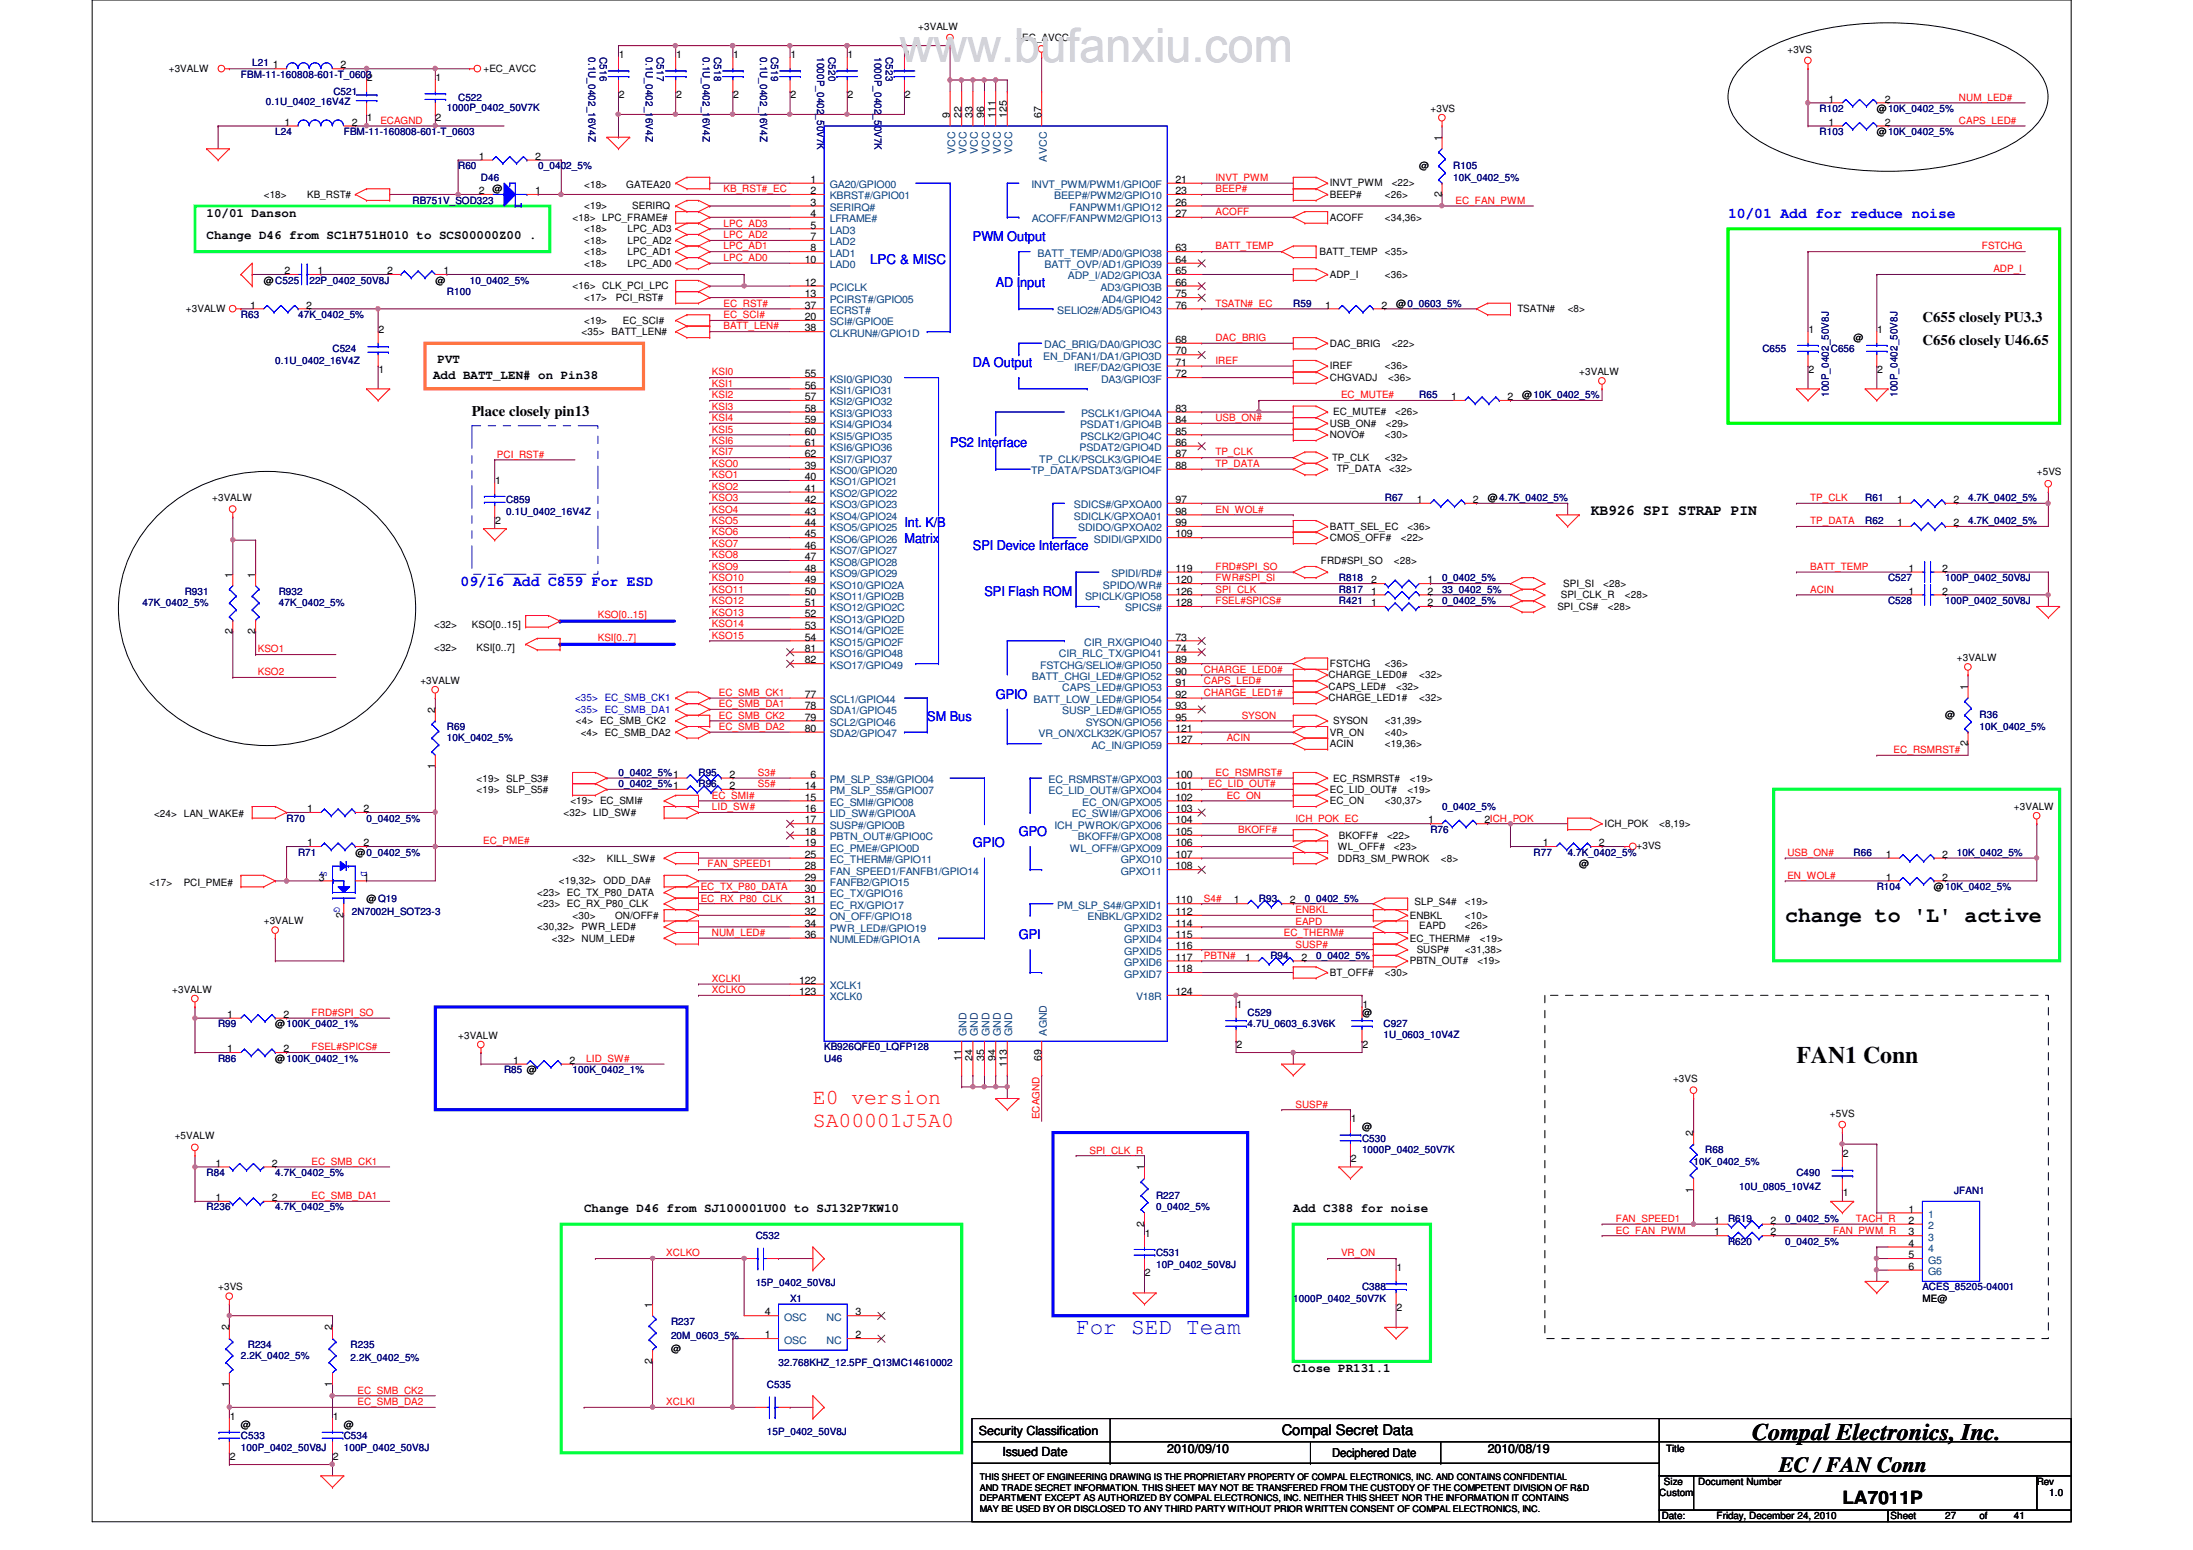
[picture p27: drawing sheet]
<svg xmlns="http://www.w3.org/2000/svg" width="297mm" height="210mm" viewBox="0 0 297 210" stroke-linecap="round" stroke-linejoin="round" font-family="sans-serif">
<defs><g id="words">
<g font-size="3.2">
<text x="243.3" y="143.9">FAN1 Conn</text>
<text x="237.3" y="195">Compal Electronics, Inc.</text>
</g>
<text font-size="3.1" fill="#00f" x="145.8" y="180.6">For SED Team</text>
<g font-size="2.9">
<text x="241.8" y="124.8">change to 'L' active</text>
<text x="241" y="199.4">EC / FAN Conn</text>
</g>
<g font-size="2.9" fill="#f00">
<text x="110.1" y="149.5">E0 version</text>
<text x="110.1" y="152.7">SA00001J5A0</text>
</g>
<text font-size="2.5" x="249.6" y="203.7">LA7011P</text>
<g font-size="2" fill="#00f">
<text x="234.1" y="29.5">10/01 Add for reduce noise</text>
<text x="62.4" y="79.4">09/16 Add C859 For ESD</text>
</g>
<g font-size="2">
<text x="260.4" y="43.6">C655 closely PU3.3</text>
<text x="260.4" y="46.7">C656 closely U46.65</text>
<text x="63.9" y="56.3">Place closely pin13</text>
<text x="215.5" y="69.8">KB926 SPI STRAP PIN</text>
<text x="173.6" y="194.4">Compal Secret Data</text>
</g>
<g font-size="1.8" fill="#00f">
<text x="117.9" y="35.7">LPC &amp; MISC</text>
<text x="131.8" y="32.6">PWM Output</text>
<text x="134.9" y="38.8">AD Input</text>
<text x="131.8" y="49.7">DA Output</text>
<text x="128.7" y="60.5">PS2 Interface</text>
<text x="122.5" y="71.4">Int. K/B</text>
<text x="122.5" y="73.5">Matrix</text>
<text x="131.8" y="74.5">SPI Device Interface</text>
<text x="133.3" y="80.7">SPI Flash ROM</text>
<text x="134.9" y="94.6">GPIO</text>
<text x="125.6" y="97.7">SM Bus</text>
<text x="138" y="113.2">GPO</text>
<text x="131.8" y="114.8">GPIO</text>
<text x="138" y="127.2">GPI</text>
</g>
<g font-size="1.7">
<text x="28" y="29.3">10/01 Danson</text>
<text x="28" y="32.4">Change D46 from SC1H751H010 to SCS00000Z00 .</text>
<text x="58.7" y="51.4">Add BATT_LEN# on Pin38</text>
<text x="59.3" y="49.1">PVT</text>
<text x="79.1" y="164.1">Change D46 from SJ100001U00 to SJ132P7KW10</text>
<text x="175.2" y="164.1">Add C388 for noise</text>
<text x="175.2" y="185.8">Close PR131.1</text>
<text x="132.6" y="194.3">Security Classification</text>
<text x="135.8" y="197.2">Issued Date</text>
<text x="158.1" y="196.8">2010/09/10</text>
<text x="180.4" y="197.3">Deciphered Date</text>
<text x="201.5" y="196.8">2010/08/19</text>
</g>
<g font-size="1.4">
<text x="124.4" y="4">+3VALW</text>
<text x="137.7" y="5.5">+EC_AVCC</text>
<text x="22.9" y="9.7">+3VALW</text>
<text x="37" y="9.3">1</text>
<text x="46.1" y="9.3">2</text>
<text x="49.7" y="11">2</text>
<text x="59" y="11">1</text>
<text x="65.5" y="9.7">+EC_AVCC</text>
<text x="83.8" y="7.9">1</text>
<text x="91.6" y="7.9">1</text>
<text x="99.3" y="7.9">1</text>
<text x="107.1" y="7.9">1</text>
<text x="114.8" y="7.9">1</text>
<text x="122.6" y="7.9">1</text>
<text x="242.1" y="7.1">+3VS</text>
<text x="38.5" y="17">1</text>
<text x="47.7" y="17">2</text>
<text x="49.7" y="16.3">1</text>
<text x="59" y="16.3">2</text>
<text x="83.8" y="13.3">2</text>
<text x="91.6" y="13.3">2</text>
<text x="99.3" y="13.3">2</text>
<text x="107.1" y="13.3">2</text>
<text x="114.8" y="13.3">2</text>
<text x="122.6" y="13.3">2</text>
<text x="128.6" y="16" transform="rotate(-90 128.6 16)">9</text>
<text x="130.2" y="16" transform="rotate(-90 130.2 16)">22</text>
<text x="131.7" y="16" transform="rotate(-90 131.7 16)">33</text>
<text x="133.3" y="16" transform="rotate(-90 133.3 16)">96</text>
<text x="134.8" y="16" transform="rotate(-90 134.8 16)">111</text>
<text x="136.4" y="16" transform="rotate(-90 136.4 16)">125</text>
<text x="141.1" y="16" transform="rotate(-90 141.1 16)">67</text>
<text x="193.8" y="15.2">+3VS</text>
<text x="247.7" y="13.9">1</text>
<text x="247.7" y="17">1</text>
<text x="254.2" y="15.2">@10K_0402_5%</text>
<text x="255.3" y="13.9">2</text>
<text x="255.3" y="17">2</text>
<text x="64.9" y="21.6">1</text>
<text x="72.5" y="21.6">2</text>
<text x="192.2" y="22.9">@</text>
<text x="195.3" y="19" transform="rotate(-90 195.3 19)">1</text>
<text x="254.2" y="18.3">@10K_0402_5%</text>
<text x="35.7" y="26.8">&lt;18&gt;</text>
<text x="41.6" y="26.8">KB_RST#</text>
<text x="64.9" y="26.3">2</text>
<text x="66.7" y="26">@</text>
<text x="72.5" y="26.3">1</text>
<text x="77.6" y="29.9">&lt;18&gt; LPC_FRAME#</text>
<text x="79.1" y="28.4">&lt;19&gt;</text>
<text x="79.1" y="25.4">&lt;18&gt;</text>
<text x="84.8" y="25.4">GATEA20</text>
<text x="85.6" y="28.4">SERIRQ</text>
<text x="109.8" y="24.8">1</text>
<text x="109.8" y="26.3">2</text>
<text x="109.8" y="27.9">3</text>
<text x="109.8" y="29.4">4</text>
<text x="159.2" y="24.8">21</text>
<text x="159.2" y="26.3">23</text>
<text x="159.2" y="27.9">26</text>
<text x="159.2" y="29.4">27</text>
<text x="180.1" y="25.2">INVT_PWM</text>
<text x="180.1" y="29.9">ACOFF</text>
<text x="180.1" y="26.8">BEEP#</text>
<text x="187.6" y="29.9">&lt;34,36&gt;</text>
<text x="187.6" y="26.8">&lt;26&gt;</text>
<text x="188.5" y="25.2">&lt;22&gt;</text>
<text x="195.3" y="26.7" transform="rotate(-90 195.3 26.7)">2</text>
<text x="79.1" y="33">&lt;18&gt;</text>
<text x="79.1" y="34.5">&lt;18&gt;</text>
<text x="79.1" y="31.5">&lt;18&gt;</text>
<text x="85" y="33">LPC_AD2</text>
<text x="85" y="34.5">LPC_AD1</text>
<text x="85" y="31.5">LPC_AD3</text>
<text x="109" y="35.6">10</text>
<text x="109.8" y="30.9">5</text>
<text x="109.8" y="32.5">7</text>
<text x="109.8" y="34">8</text>
<text x="159.2" y="34">63</text>
<text x="159.2" y="35.6">64</text>
<text x="178.7" y="34.5">BATT_TEMP</text>
<text x="187.6" y="34.5">&lt;35&gt;</text>
<text x="33.9" y="41.8">1</text>
<text x="35.7" y="38.4">@C525</text>
<text x="38.5" y="37.1">2</text>
<text x="41.5" y="41.8">2</text>
<text x="43" y="37.1">1</text>
<text x="52.4" y="37.1">2</text>
<text x="59" y="38.4">@</text>
<text x="60.1" y="37.1">1</text>
<text x="77.6" y="39.2">&lt;16&gt; CLK_PCI_LPC</text>
<text x="79.1" y="36.1">&lt;18&gt;</text>
<text x="79.1" y="40.7">&lt;17&gt;</text>
<text x="83.4" y="40.7">PCI_RST#</text>
<text x="85" y="36.1">LPC_AD0</text>
<text x="109" y="38.7">12</text>
<text x="109" y="40.3">13</text>
<text x="109" y="41.8">37</text>
<text x="159.2" y="37.1">65</text>
<text x="159.2" y="38.7">66</text>
<text x="159.2" y="40.3">75</text>
<text x="159.2" y="41.8">76</text>
<text x="179.5" y="41.8">1</text>
<text x="180.1" y="37.6">ADP_I</text>
<text x="187.1" y="41.8">2</text>
<text x="187.6" y="37.6">&lt;36&gt;</text>
<text x="189.1" y="41.5">@0_0603_5%</text>
<text x="25.2" y="42.3">+3VALW</text>
<text x="51.3" y="45.1">2</text>
<text x="78.8" y="45.4">&lt;35&gt;</text>
<text x="79.1" y="43.9">&lt;19&gt;</text>
<text x="82.8" y="45.4">BATT_LEN#</text>
<text x="84.4" y="43.9">EC_SCI#</text>
<text x="109" y="43.3">20</text>
<text x="109" y="44.9">38</text>
<text x="159.2" y="46.4">68</text>
<text x="180.1" y="46.9">DAC_BRIG</text>
<text x="188.5" y="46.9">&lt;22&gt;</text>
<text x="205.5" y="42.3">TSATN#</text>
<text x="212.3" y="42.3">&lt;8&gt;</text>
<text x="244.9" y="45.1">1</text>
<text x="251.1" y="46.1">@</text>
<text x="254.3" y="45.1">1</text>
<text x="51.3" y="50.5">1</text>
<text x="109" y="51.1">55</text>
<text x="109" y="52.6">56</text>
<text x="159.2" y="48">70</text>
<text x="159.2" y="49.5">71</text>
<text x="159.2" y="51.1">72</text>
<text x="180.1" y="50">IREF</text>
<text x="180.1" y="51.6">CHGVADJ</text>
<text x="187.6" y="50">&lt;36&gt;</text>
<text x="188" y="51.6">&lt;36&gt;</text>
<text x="206.2" y="53.9">@10K_0402_5%</text>
<text x="213.9" y="50.8">+3VALW</text>
<text x="244.9" y="50.5">2</text>
<text x="254.3" y="50.5">2</text>
<text x="109" y="54.2">57</text>
<text x="109" y="55.8">58</text>
<text x="109" y="57.3">59</text>
<text x="109" y="58.8">60</text>
<text x="159.2" y="55.8">83</text>
<text x="159.2" y="57.3">84</text>
<text x="159.2" y="58.8">85</text>
<text x="180.1" y="57.8">USB_ON#</text>
<text x="180.1" y="59.4">NOVO#</text>
<text x="180.6" y="56.2">EC_MUTE#</text>
<text x="187.6" y="59.4">&lt;30&gt;</text>
<text x="187.7" y="57.8">&lt;29&gt;</text>
<text x="189" y="56.2">&lt;26&gt;</text>
<text x="196.6" y="54.2">1</text>
<text x="204.2" y="54.2">2</text>
<text x="67.1" y="65.5">1</text>
<text x="109" y="63.5">39</text>
<text x="109" y="65">40</text>
<text x="109" y="60.4">61</text>
<text x="109" y="61.9">62</text>
<text x="159.2" y="60.4">86</text>
<text x="159.2" y="61.9">87</text>
<text x="159.2" y="63.5">88</text>
<text x="180.4" y="62.4">TP_CLK</text>
<text x="181.1" y="64">TP_DATA</text>
<text x="187.6" y="62.4">&lt;32&gt;</text>
<text x="188.2" y="64">&lt;32&gt;</text>
<text x="275.9" y="64.3">+5VS</text>
<text x="28.7" y="67.9">+3VALW</text>
<text x="67.1" y="70.9">2</text>
<text x="109" y="66.6">41</text>
<text x="109" y="68.1">42</text>
<text x="109" y="69.7">43</text>
<text x="109" y="71.2">44</text>
<text x="159.2" y="68.1">97</text>
<text x="159.2" y="69.7">98</text>
<text x="159.2" y="71.2">99</text>
<text x="180.1" y="71.7">BATT_SEL_EC</text>
<text x="190.7" y="71.7">&lt;36&gt;</text>
<text x="191.9" y="68.1">1</text>
<text x="199.5" y="68.1">2</text>
<text x="201.5" y="67.9">@4.7K_0402_5%</text>
<text x="257" y="68.1">1</text>
<text x="257" y="71.2">1</text>
<text x="264.6" y="68.1">2</text>
<text x="264.6" y="71.2">2</text>
<text x="109" y="72.8">45</text>
<text x="109" y="74.3">46</text>
<text x="109" y="75.9">47</text>
<text x="109" y="77.4">48</text>
<text x="159.2" y="72.8">109</text>
<text x="159.2" y="77.4">119</text>
<text x="178.9" y="76.4">FRD#SPI_SO</text>
<text x="180.1" y="73.3">CMOS_OFF#</text>
<text x="188.8" y="76.4">&lt;28&gt;</text>
<text x="189.7" y="73.3">&lt;22&gt;</text>
<text x="258.5" y="77.4">1</text>
<text x="263.1" y="77.4">2</text>
<text x="31.5" y="78.2" transform="rotate(-90 31.5 78.2)">1</text>
<text x="34.6" y="78.2" transform="rotate(-90 34.6 78.2)">1</text>
<text x="109" y="79">49</text>
<text x="109" y="80.5">50</text>
<text x="109" y="82.1">51</text>
<text x="109" y="83.6">52</text>
<text x="159.2" y="79">120</text>
<text x="159.2" y="80.5">126</text>
<text x="159.2" y="82.1">128</text>
<text x="185.7" y="79">2</text>
<text x="185.7" y="82.1">1</text>
<text x="185.7" y="80.5">1</text>
<text x="193.3" y="79">1</text>
<text x="193.3" y="82.1">2</text>
<text x="193.3" y="80.5">2</text>
<text x="210.9" y="82.6">SPI_CS#</text>
<text x="211.4" y="81">SPI_CLK_R</text>
<text x="211.7" y="79.5">SPI_SI</text>
<text x="217.2" y="79.5">&lt;28&gt;</text>
<text x="217.8" y="82.6">&lt;28&gt;</text>
<text x="220.1" y="81">&lt;28&gt;</text>
<text x="258.5" y="80.5">1</text>
<text x="263.1" y="80.5">2</text>
<text x="31.5" y="85.9" transform="rotate(-90 31.5 85.9)">2</text>
<text x="34.6" y="85.9" transform="rotate(-90 34.6 85.9)">2</text>
<text x="58.8" y="88.1">&lt;32&gt;</text>
<text x="58.8" y="85">&lt;32&gt;</text>
<text x="63.9" y="85">KSO[0..15]</text>
<text x="64.6" y="88.1">KSI[0..7]</text>
<text x="109" y="85.2">53</text>
<text x="109" y="86.7">54</text>
<text x="109" y="88.3">81</text>
<text x="109" y="89.8">82</text>
<text x="159.2" y="86.7">73</text>
<text x="159.2" y="88.3">74</text>
<text x="159.2" y="89.8">89</text>
<text x="265" y="89.5">+3VALW</text>
<text x="56.9" y="92.6">+3VALW</text>
<text x="109" y="94.5">77</text>
<text x="159.2" y="91.4">90</text>
<text x="159.2" y="92.9">91</text>
<text x="159.2" y="94.5">92</text>
<text x="180" y="95">CHARGE_LED1#</text>
<text x="180" y="91.9">CHARGE_LED0#</text>
<text x="180" y="93.4">CAPS_LED#</text>
<text x="180.1" y="90.3">FSTCHG</text>
<text x="187.6" y="90.3">&lt;36&gt;</text>
<text x="189.1" y="93.4">&lt;32&gt;</text>
<text x="192.2" y="95">&lt;32&gt;</text>
<text x="192.2" y="91.9">&lt;32&gt;</text>
<text x="266.5" y="93.4" transform="rotate(-90 266.5 93.4)">1</text>
<text x="58.9" y="96.5" transform="rotate(-90 58.9 96.5)">2</text>
<text x="78" y="98.1">&lt;4&gt; EC_SMB_CK2</text>
<text x="78.7" y="99.6">&lt;4&gt; EC_SMB_DA2</text>
<text x="109" y="96">78</text>
<text x="109" y="97.6">79</text>
<text x="109" y="99.1">80</text>
<text x="159.2" y="96">93</text>
<text x="159.2" y="97.6">95</text>
<text x="159.2" y="99.1">121</text>
<text x="159.2" y="100.7">127</text>
<text x="180.1" y="101.2">ACIN</text>
<text x="180.1" y="99.6">VR_ON</text>
<text x="180.6" y="98.1">SYSON</text>
<text x="187.6" y="101.2">&lt;19,36&gt;</text>
<text x="187.6" y="98.1">&lt;31,39&gt;</text>
<text x="187.6" y="99.6">&lt;40&gt;</text>
<text x="263.5" y="97.3">@</text>
<text x="266.5" y="101" transform="rotate(-90 266.5 101)">2</text>
<text x="58.9" y="104.2" transform="rotate(-90 58.9 104.2)">1</text>
<text x="64.6" y="107.4">&lt;19&gt; SLP_S5#</text>
<text x="64.6" y="105.8">&lt;19&gt; SLP_S3#</text>
<text x="98.8" y="105.3">2</text>
<text x="98.8" y="106.8">2</text>
<text x="109" y="106.8">14</text>
<text x="109.8" y="105.3">6</text>
<text x="159.2" y="105.3">100</text>
<text x="159.2" y="106.8">101</text>
<text x="180.1" y="107.4">EC_LID_OUT#</text>
<text x="180.6" y="105.8">EC_RSMRST#</text>
<text x="190.7" y="107.4">&lt;19&gt;</text>
<text x="191" y="105.8">&lt;19&gt;</text>
<text x="20.9" y="110.6">&lt;24&gt; LAN_WAKE#</text>
<text x="41.6" y="110">1</text>
<text x="49.2" y="110">2</text>
<text x="76.3" y="110.4">&lt;32&gt; LID_SW#</text>
<text x="77.3" y="108.9">&lt;19&gt; EC_SMI#</text>
<text x="109" y="108.4">15</text>
<text x="109" y="110">16</text>
<text x="109" y="111.5">17</text>
<text x="109" y="113.1">18</text>
<text x="159.2" y="108.4">102</text>
<text x="159.2" y="110">103</text>
<text x="159.2" y="111.5">104</text>
<text x="159.2" y="113.1">105</text>
<text x="180.1" y="108.9">EC_ON</text>
<text x="181.4" y="113.6">BKOFF#</text>
<text x="187.6" y="108.9">&lt;30,37&gt;</text>
<text x="187.9" y="113.6">&lt;22&gt;</text>
<text x="193.5" y="111.5">1</text>
<text x="201.1" y="111.5">2ICH_POK</text>
<text x="217.3" y="112">ICH_POK</text>
<text x="224.7" y="112">&lt;8,19&gt;</text>
<text x="272.8" y="109.7">+3VALW</text>
<text x="20.2" y="119.9">&lt;17&gt;</text>
<text x="24.9" y="119.9">PCI_PME#</text>
<text x="41.6" y="114.6">1</text>
<text x="43.2" y="119.3">3</text>
<text x="48.1" y="115.9">@0_0402_5%</text>
<text x="49.2" y="119.3">1</text>
<text x="49.2" y="114.6">2</text>
<text x="75.7" y="119.8">&lt;19,32&gt;</text>
<text x="77.6" y="116.8">&lt;32&gt;</text>
<text x="81.7" y="119.8">ODD_DA#</text>
<text x="82.2" y="116.8">KILL_SW#</text>
<text x="109" y="114.6">19</text>
<text x="109" y="116.2">25</text>
<text x="109" y="117.7">28</text>
<text x="109" y="119.3">29</text>
<text x="159.2" y="114.6">106</text>
<text x="159.2" y="116.2">107</text>
<text x="159.2" y="117.7">108</text>
<text x="181.2" y="115.1">WL_OFF#</text>
<text x="181.2" y="116.8">DDR3_SM_PWROK</text>
<text x="188.8" y="115.1">&lt;23&gt;</text>
<text x="195.2" y="116.8">&lt;8&gt;</text>
<text x="209" y="114.6">1</text>
<text x="213.9" y="117.4">@</text>
<text x="216.6" y="114.6">2</text>
<text x="221.7" y="114.9">+3VS</text>
<text x="255.4" y="119.3">1</text>
<text x="255.4" y="116.2">1</text>
<text x="263.1" y="119.3">2</text>
<text x="263.1" y="116.2">2</text>
<text x="35.7" y="125.2">+3VALW</text>
<text x="46.5" y="124.3" transform="rotate(-90 46.5 124.3)">2</text>
<text x="49.7" y="122.1">@Q19</text>
<text x="72.8" y="125.9">&lt;30,32&gt;</text>
<text x="72.8" y="122.9">&lt;23&gt; EC_RX_P80_CLK</text>
<text x="72.8" y="121.3">&lt;23&gt; EC_TX_P80_DATA</text>
<text x="77.6" y="124.4">&lt;30&gt;</text>
<text x="78.8" y="125.9">PWR_LED#</text>
<text x="83.3" y="124.4">ON/OFF#</text>
<text x="109" y="120.8">30</text>
<text x="109" y="122.3">31</text>
<text x="109" y="123.9">32</text>
<text x="109" y="125.5">34</text>
<text x="159.2" y="122.3">110</text>
<text x="159.2" y="123.9">112</text>
<text x="159.2" y="125.5">114</text>
<text x="167.1" y="122.3">1</text>
<text x="174.7" y="122.3">2</text>
<text x="191" y="124.4">ENBKL</text>
<text x="191.6" y="122.6">SLP_S4#</text>
<text x="192.2" y="125.8">EAPD</text>
<text x="198.4" y="125.8">&lt;26&gt;</text>
<text x="198.4" y="124.4">&lt;10&gt;</text>
<text x="198.4" y="122.6">&lt;19&gt;</text>
<text x="262" y="120.5">@10K_0402_5%</text>
<text x="74.8" y="127.5">&lt;32&gt; NUM_LED#</text>
<text x="109" y="127">36</text>
<text x="159.2" y="127">115</text>
<text x="159.2" y="128.6">116</text>
<text x="159.2" y="130.1">117</text>
<text x="159.2" y="131.7">118</text>
<text x="168.7" y="130.1">1</text>
<text x="176.3" y="130.1">2</text>
<text x="191" y="127.5">EC_THERM#</text>
<text x="191" y="130.6">PBTN_OUT#</text>
<text x="191.9" y="129.1">SUSP#</text>
<text x="198.4" y="129.1">&lt;31,38&gt;</text>
<text x="200.1" y="130.6">&lt;19&gt;</text>
<text x="200.4" y="127.5">&lt;19&gt;</text>
<text x="23.3" y="134.5">+3VALW</text>
<text x="30.8" y="137.8">1</text>
<text x="38.4" y="137.8">2</text>
<text x="108.2" y="133.2">122</text>
<text x="108.2" y="134.7">123</text>
<text x="159.2" y="134.7">124</text>
<text x="167.5" y="136.5">1</text>
<text x="180.1" y="132.2">BT_OFF#</text>
<text x="184.5" y="137.6">@</text>
<text x="184.5" y="136.5">1</text>
<text x="187.6" y="132.2">&lt;30&gt;</text>
<text x="30.8" y="142.5">1</text>
<text x="37.3" y="139.1">@100K_0402_1%</text>
<text x="37.3" y="143.8">@100K_0402_1%</text>
<text x="38.4" y="142.5">2</text>
<text x="62.1" y="140.7">+3VALW</text>
<text x="130.2" y="143.7" transform="rotate(-90 130.2 143.7)">11</text>
<text x="131.7" y="143.7" transform="rotate(-90 131.7 143.7)">24</text>
<text x="133.3" y="143.7" transform="rotate(-90 133.3 143.7)">35</text>
<text x="134.8" y="143.7" transform="rotate(-90 134.8 143.7)">94</text>
<text x="141.1" y="143.7" transform="rotate(-90 141.1 143.7)">69</text>
<text x="167.5" y="141.9">2</text>
<text x="184.5" y="141.9">2</text>
<text x="69.5" y="144.1">1</text>
<text x="77.1" y="144.1">2</text>
<text x="136.4" y="144.5" transform="rotate(-90 136.4 144.5)">113</text>
<text x="226.6" y="146.6">+3VS</text>
<text x="23.7" y="154.3">+5VALW</text>
<text x="183" y="152">1</text>
<text x="184.5" y="153.1">@</text>
<text x="229.4" y="153.8" transform="rotate(-90 229.4 153.8)">2</text>
<text x="247.9" y="151.2">+5VS</text>
<text x="29.2" y="158">1</text>
<text x="36.8" y="158">2</text>
<text x="155" y="158.5" transform="rotate(-90 155 158.5)">1</text>
<text x="183" y="157.4">2</text>
<text x="229.4" y="161.5" transform="rotate(-90 229.4 161.5)">1</text>
<text x="249.6" y="156.6">2</text>
<text x="29.2" y="162.6">1</text>
<text x="36.8" y="162.6">2</text>
<text x="155" y="166.2" transform="rotate(-90 155 166.2)">2</text>
<text x="155.1" y="167.5">1</text>
<text x="232.2" y="167.3">1</text>
<text x="232.2" y="165.7">1</text>
<text x="239.8" y="167.3">2</text>
<text x="239.8" y="165.7">2</text>
<text x="249.6" y="162">1</text>
<text x="258.5" y="164.2">1</text>
<text x="258.5" y="165.7">2</text>
<text x="258.5" y="167.3">3</text>
<text x="155.1" y="172.8">2</text>
<text x="189.1" y="172.1">1</text>
<text x="258.5" y="170.4">5</text>
<text x="258.5" y="172">6</text>
<text x="258.5" y="168.8">4</text>
<text x="29.5" y="174.8">+3VS</text>
<text x="88.3" y="177.1" transform="rotate(-90 88.3 177.1)">1</text>
<text x="103.6" y="178.1">4</text>
<text x="115.9" y="178.1">3</text>
<text x="189.1" y="177.5">2</text>
<text x="260.4" y="176.3">ME@</text>
<text x="31" y="180.2" transform="rotate(-90 31 180.2)">2</text>
<text x="45" y="180.2" transform="rotate(-90 45 180.2)">2</text>
<text x="88.3" y="184.7" transform="rotate(-90 88.3 184.7)">2</text>
<text x="90.9" y="183.1">@</text>
<text x="103.6" y="181.2">1</text>
<text x="115.9" y="181.2">2</text>
<text x="31" y="187.8" transform="rotate(-90 31 187.8)">1</text>
<text x="45" y="187.8" transform="rotate(-90 45 187.8)">1</text>
<text x="31.1" y="192.3">1</text>
<text x="31.1" y="197.7">2</text>
<text x="32.6" y="193.3">@</text>
<text x="45.1" y="192.3">1</text>
<text x="45.1" y="197.7">2</text>
<text x="46.6" y="193.3">@</text>
<text x="225.7" y="196.6">Title</text>
<text x="224.7" y="202.6">Custom</text>
<text x="225.4" y="201.1">Size</text>
<text x="230" y="201.1">Document Number</text>
<text x="275.9" y="201.1">Rev</text>
<text x="277.6" y="202.6">1.0</text>
<text x="225.1" y="205.7">Date:</text>
<text x="232.5" y="205.7">Friday, December 24, 2010</text>
<text x="256.1" y="205.7">Sheet</text>
<text x="263.5" y="205.7">27</text>
<text x="268.1" y="205.7">of</text>
<text x="272.8" y="205.7">41</text>
</g>
<g font-size="1.4" fill="#000080">
<text x="32.6" y="10.5">FBM-11-160808-601-T_0603</text>
<text x="34.2" y="9">L21</text>
<text x="79.7" y="7.7" transform="rotate(90 79.7 7.7)">0.1U_0402_16V4Z</text>
<text x="81.2" y="7.7" transform="rotate(90 81.2 7.7)">C516</text>
<text x="87.5" y="7.7" transform="rotate(90 87.5 7.7)">0.1U_0402_16V4Z</text>
<text x="89" y="7.7" transform="rotate(90 89 7.7)">C517</text>
<text x="95.2" y="7.7" transform="rotate(90 95.2 7.7)">0.1U_0402_16V4Z</text>
<text x="96.7" y="7.7" transform="rotate(90 96.7 7.7)">C518</text>
<text x="103" y="7.7" transform="rotate(90 103 7.7)">0.1U_0402_16V4Z</text>
<text x="104.5" y="7.7" transform="rotate(90 104.5 7.7)">C519</text>
<text x="110.7" y="7.7" transform="rotate(90 110.7 7.7)">1000P_0402_50V7K</text>
<text x="112.2" y="7.7" transform="rotate(90 112.2 7.7)">C520</text>
<text x="118.4" y="7.7" transform="rotate(90 118.4 7.7)">1000P_0402_50V7K</text>
<text x="120" y="7.7" transform="rotate(90 120 7.7)">C523</text>
<text x="36" y="14.2">0.1U_0402_16V4Z</text>
<text x="45.2" y="12.9">C521</text>
<text x="60.5" y="15">1000P_0402_50V7K</text>
<text x="62.1" y="13.6">C522</text>
<text x="246.5" y="15.2">R102</text>
<text x="37.3" y="18.3">L24</text>
<text x="46.6" y="18.3">FBM-11-160808-601-T_0603</text>
<text x="62.1" y="22.9">R60</text>
<text x="72.9" y="22.9">0_0402_5%</text>
<text x="196.8" y="22.9">R105</text>
<text x="246.5" y="18.3">R103</text>
<text x="55.9" y="27.6">RB751V_SOD323</text>
<text x="65.1" y="24.5">D46</text>
<text x="196.8" y="24.5">10K_0402_5%</text>
<text x="41.9" y="38.4">22P_0402_50V8J</text>
<text x="60.5" y="40">R100</text>
<text x="63.6" y="38.4">10_0402_5%</text>
<text x="175.2" y="41.5">R59</text>
<text x="32.6" y="43.1">R63</text>
<text x="40.4" y="43.1">47K_0402_5%</text>
<text x="45" y="47.7">C524</text>
<text x="238.7" y="47.7">C655</text>
<text x="248" y="47.7">C656</text>
<text x="37.3" y="49.3">0.1U_0402_16V4Z</text>
<text x="192.2" y="53.9">R65</text>
<text x="247.7" y="53.8" transform="rotate(-90 247.7 53.8)">100P_0402_50V8J</text>
<text x="257" y="53.8" transform="rotate(-90 257 53.8)">100P_0402_50V8J</text>
<text x="68.6" y="68.2">C859</text>
<text x="68.6" y="69.7">0.1U_0402_16V4Z</text>
<text x="187.6" y="67.9">R67</text>
<text x="252.6" y="67.9">R61</text>
<text x="252.6" y="71">R62</text>
<text x="266.6" y="67.9">4.7K_0402_5%</text>
<text x="266.6" y="71">4.7K_0402_5%</text>
<text x="19.3" y="82.1">47K_0402_5%</text>
<text x="25" y="80.6">R931</text>
<text x="37.8" y="80.6">R932</text>
<text x="37.8" y="82.1">47K_0402_5%</text>
<text x="181.4" y="78.7">R818</text>
<text x="181.4" y="81.8">R421</text>
<text x="181.4" y="80.3">R817</text>
<text x="195.3" y="78.7">0_0402_5%</text>
<text x="195.3" y="81.8">0_0402_5%</text>
<text x="195.3" y="80.3">33_0402_5%</text>
<text x="255.7" y="81.8">C528</text>
<text x="255.7" y="78.7">C527</text>
<text x="263.5" y="81.8">100P_0402_50V8J</text>
<text x="263.5" y="78.7">100P_0402_50V8J</text>
<text x="60.5" y="98.8">R69</text>
<text x="60.5" y="100.4">10K_0402_5%</text>
<text x="268.1" y="97.3">R36</text>
<text x="268.1" y="98.8">10K_0402_5%</text>
<text x="83.8" y="105">0_0402_5%1</text>
<text x="83.8" y="106.6">0_0402_5%1</text>
<text x="94.6" y="105">R95</text>
<text x="94.6" y="106.6">R96</text>
<text x="38.8" y="111.3">R70</text>
<text x="49.7" y="111.3">0_0402_5%</text>
<text x="193.8" y="112.8">R76</text>
<text x="195.3" y="109.7">0_0402_5%</text>
<text x="40.4" y="115.9">R71</text>
<text x="207.7" y="115.9">R77</text>
<text x="212.3" y="115.9">4.7K_0402_5%</text>
<text x="251.1" y="115.9">R66</text>
<text x="265" y="115.9">10K_0402_5%</text>
<text x="47.7" y="124">2N7002H_SOT23-3</text>
<text x="170.5" y="122.1">R93</text>
<text x="176.7" y="122.1">0_0402_5%</text>
<text x="254.2" y="120.5">R104</text>
<text x="172.1" y="129.8">R94</text>
<text x="178.3" y="129.8">0_0402_5%</text>
<text x="169" y="137.6">C529</text>
<text x="29.5" y="139.1">R99</text>
<text x="29.5" y="143.8">R86</text>
<text x="111.6" y="143.8">U46</text>
<text x="111.6" y="142.2">KB926QFE0_LQFP128</text>
<text x="169" y="139.1">4.7U_0603_6.3V6K</text>
<text x="187.4" y="139.1">C927</text>
<text x="187.4" y="140.5">1U_0603_10V4Z</text>
<text x="68.3" y="145.3">R85 @</text>
<text x="77.6" y="145.3">100K_0402_1%</text>
<text x="184.5" y="154.6">C530</text>
<text x="28" y="159.3">R84</text>
<text x="37.3" y="159.3">4.7K_0402_5%</text>
<text x="184.5" y="156.2">1000P_0402_50V7K</text>
<text x="229.4" y="157.7">10K_0402_5%</text>
<text x="231" y="156.2">R68</text>
<text x="235.6" y="161.1">10U_0805_10V4Z</text>
<text x="243.3" y="159.3">C490</text>
<text x="264.7" y="161.8">JFAN1</text>
<text x="28" y="163.9">R236</text>
<text x="37.3" y="163.9">4.7K_0402_5%</text>
<text x="102.4" y="167.8">C532</text>
<text x="156.6" y="162.3">R227</text>
<text x="156.6" y="163.9">0_0402_5%</text>
<text x="234.1" y="165.5">R619</text>
<text x="241.8" y="165.5">0_0402_5%</text>
<text x="156.6" y="170.1">C531</text>
<text x="156.6" y="171.7">10P_0402_50V8J</text>
<text x="234.1" y="168.6">R620</text>
<text x="241.8" y="168.6">0_0402_5%</text>
<text x="90.9" y="179.4">R237</text>
<text x="102.4" y="174.2">15P_0402_50V8J</text>
<text x="107" y="176.3">X1</text>
<text x="175.2" y="176.3">1000P_0402_50V7K</text>
<text x="184.5" y="174.8">C388</text>
<text x="260.4" y="174.8">ACES_85205-04001</text>
<text x="32.6" y="184.1">2.2K_0402_5%</text>
<text x="33.6" y="182.5">R234</text>
<text x="47.5" y="182.5">R235</text>
<text x="47.5" y="184.4">2.2K_0402_5%</text>
<text x="90.9" y="181.3">20M_0603_5%</text>
<text x="105.4" y="185">32.768KHZ_12.5PF_Q13MC14610002</text>
<text x="103.9" y="187.9">C535</text>
<text x="32.6" y="194.9">C533</text>
<text x="32.6" y="196.5">100P_0402_50V8J</text>
<text x="46.6" y="194.9">C534</text>
<text x="46.6" y="196.5">100P_0402_50V8J</text>
<text x="103.9" y="194.3">15P_0402_50V8J</text>
</g>
<g font-size="1.4" fill="#f00">
<text x="51.5" y="16.8">ECAGND</text>
<text x="265.3" y="13.6">NUM_LED#</text>
<text x="265.3" y="16.8">CAPS_LED#</text>
<text x="98" y="26">KB_RST#_EC</text>
<text x="164.6" y="29.1">ACOFF</text>
<text x="164.6" y="26">BEEP#</text>
<text x="164.6" y="24.5">INVT_PWM</text>
<text x="197.1" y="27.6">EC_FAN_PWM</text>
<text x="98" y="32.3">LPC_AD2</text>
<text x="98" y="30.7">LPC_AD3</text>
<text x="98" y="33.8">LPC_AD1</text>
<text x="98" y="35.3">LPC_AD0</text>
<text x="164.6" y="33.8">BATT_TEMP</text>
<text x="268.4" y="33.8">FSTCHG</text>
<text x="98" y="41.5">EC_RST#</text>
<text x="164.6" y="41.5">TSATN#_EC</text>
<text x="270" y="36.9">ADP_I</text>
<text x="98" y="43.1">EC_SCI#</text>
<text x="98" y="44.6">BATT_LEN#</text>
<text x="164.6" y="46.2">DAC_BRIG</text>
<text x="96.4" y="50.8">KSI0</text>
<text x="96.4" y="53.9">KSI2</text>
<text x="96.4" y="52.4">KSI1</text>
<text x="164.6" y="49.3">IREF</text>
<text x="181.6" y="53.9">EC_MUTE#</text>
<text x="96.4" y="58.6">KSI5</text>
<text x="96.4" y="57">KSI4</text>
<text x="96.4" y="55.5">KSI3</text>
<text x="164.6" y="57">USB_ON#</text>
<text x="67.3" y="62">PCI_RST#</text>
<text x="96.4" y="64.8">KSO1</text>
<text x="96.4" y="63.2">KSO0</text>
<text x="96.4" y="60.1">KSI6</text>
<text x="96.4" y="61.7">KSI7</text>
<text x="164.6" y="61.7">TP_CLK</text>
<text x="164.6" y="63.2">TP_DATA</text>
<text x="96.4" y="66.3">KSO2</text>
<text x="96.4" y="69.4">KSO4</text>
<text x="96.4" y="67.9">KSO3</text>
<text x="96.4" y="71">KSO5</text>
<text x="164.6" y="69.4">EN_WOL#</text>
<text x="245.2" y="71">TP_DATA</text>
<text x="245.2" y="67.9">TP_CLK</text>
<text x="96.4" y="75.6">KSO8</text>
<text x="96.4" y="74.1">KSO7</text>
<text x="96.4" y="72.5">KSO6</text>
<text x="96.4" y="77.2">KSO9</text>
<text x="164.6" y="77.2">FRD#SPI_SO</text>
<text x="245.2" y="77.2">BATT_TEMP</text>
<text x="81" y="83.7">KSO[0..15]</text>
<text x="96.4" y="78.7">KSO10</text>
<text x="96.4" y="83.4">KSO13</text>
<text x="96.4" y="81.8">KSO12</text>
<text x="96.4" y="80.3">KSO11</text>
<text x="164.6" y="81.8">FSEL#SPICS#</text>
<text x="164.6" y="78.7">FWR#SPI_SI</text>
<text x="164.6" y="80.3">SPI_CLK</text>
<text x="245.2" y="80.3">ACIN</text>
<text x="34.9" y="88.3">KSO1</text>
<text x="81" y="86.8">KSI[0..7]</text>
<text x="96.4" y="84.9">KSO14</text>
<text x="96.4" y="86.5">KSO15</text>
<text x="34.9" y="91.4">KSO2</text>
<text x="97.4" y="94.2">EC_SMB_CK1</text>
<text x="97.4" y="95.8">EC_SMB_DA1</text>
<text x="163.1" y="92.7">CAPS_LED#</text>
<text x="163.1" y="91.1">CHARGE_LED0#</text>
<text x="163.1" y="94.2">CHARGE_LED1#</text>
<text x="97.4" y="98.8">EC_SMB_DA2</text>
<text x="97.4" y="97.3">EC_SMB_CK2</text>
<text x="166.2" y="100.4">ACIN</text>
<text x="168.2" y="97.3">SYSON</text>
<text x="256.5" y="102">EC_RSMRST#</text>
<text x="102.7" y="105.1">S3#</text>
<text x="102.7" y="106.6">S5#</text>
<text x="163.7" y="106.6">EC_LID_OUT#</text>
<text x="164.6" y="105.1">EC_RSMRST#</text>
<text x="96.4" y="108.2">EC_SMI#</text>
<text x="96.4" y="109.7">LID_SW#</text>
<text x="166.2" y="108.2">EC_ON</text>
<text x="167.7" y="112.8">BKOFF#</text>
<text x="175.5" y="111.3">ICH_POK_EC</text>
<text x="65.4" y="114.3">EC_PME#</text>
<text x="95.8" y="117.5">FAN_SPEED1</text>
<text x="242.1" y="119">EN_WOL#</text>
<text x="242.1" y="115.9">USB_ON#</text>
<text x="94.9" y="120.6">EC_TX_P80_DATA</text>
<text x="94.9" y="122.1">EC_RX_P80_CLK</text>
<text x="163.1" y="122.1">S4#</text>
<text x="175.5" y="125.2">EAPD</text>
<text x="175.5" y="123.7">ENBKL</text>
<text x="96.4" y="126.7">NUM_LED#</text>
<text x="163.1" y="129.8">PBTN#</text>
<text x="173.9" y="126.7">EC_THERM#</text>
<text x="175.5" y="128.3">SUSP#</text>
<text x="42.2" y="137.6">FRD#SPI_SO</text>
<text x="96.4" y="134.5">XCLKO</text>
<text x="96.4" y="133">XCLKI</text>
<text x="42.2" y="142.2">FSEL#SPICS#</text>
<text x="79.4" y="143.8">LID_SW#</text>
<text x="175.5" y="150">SUSP#</text>
<text x="140.8" y="151.6" transform="rotate(-90 140.8 151.6)">ECAGND</text>
<text x="42.2" y="157.7">EC_SMB_CK1</text>
<text x="147.6" y="156.2">SPI_CLK_R</text>
<text x="42.2" y="162.4">EC_SMB_DA1</text>
<text x="218.9" y="167">EC_FAN_PWM</text>
<text x="218.9" y="165.5">FAN_SPEED1</text>
<text x="248.3" y="167">FAN_PWM_R</text>
<text x="251.4" y="165.5">TACH_R</text>
<text x="90.3" y="170.1">XCLKO</text>
<text x="181.6" y="170.1">VR_ON</text>
<text x="48.4" y="188.7">EC_SMB_CK2</text>
<text x="48.4" y="190.3">EC_SMB_DA2</text>
<text x="90.3" y="190.3">XCLKI</text>
</g>
<g font-size="1.4" fill="#004080">
<text x="129.4" y="20.9" transform="rotate(-90 129.4 20.9)">VCC</text>
<text x="130.9" y="20.9" transform="rotate(-90 130.9 20.9)">VCC</text>
<text x="132.5" y="20.9" transform="rotate(-90 132.5 20.9)">VCC</text>
<text x="134" y="20.9" transform="rotate(-90 134 20.9)">VCC</text>
<text x="135.5" y="20.9" transform="rotate(-90 135.5 20.9)">VCC</text>
<text x="137.1" y="20.9" transform="rotate(-90 137.1 20.9)">VCC</text>
<text x="141.8" y="21.9" transform="rotate(-90 141.8 21.9)">AVCC</text>
<text x="112.4" y="25.5">GA20/GPIO00</text>
<text x="112.4" y="27">KBRST#/GPIO01</text>
<text x="112.4" y="28.6">SERIRQ#</text>
<text x="139.7" y="25.5">INVT_PWM/PWM1/GPIO0F</text>
<text x="142.8" y="27">BEEP#/PWM2/GPIO10</text>
<text x="144.9" y="28.6">FANPWM1/GPIO12</text>
<text x="112.4" y="30.1">LFRAME#</text>
<text x="112.4" y="31.7">LAD3</text>
<text x="112.4" y="33.2">LAD2</text>
<text x="112.4" y="34.8">LAD1</text>
<text x="139.7" y="30.1">ACOFF/FANPWM2/GPIO13</text>
<text x="140.5" y="34.8">BATT_TEMP/AD0/GPIO38</text>
<text x="112.4" y="36.3">LAD0</text>
<text x="112.4" y="39.4">PCICLK</text>
<text x="112.4" y="41">PCIRST#/GPIO05</text>
<text x="141.5" y="36.3">BATT_OVP/AD1/GPIO39</text>
<text x="144.6" y="37.8">ADP_I/AD2/GPIO3A</text>
<text x="149.1" y="39.4">AD3/GPIO3B</text>
<text x="149.2" y="41">AD4/GPIO42</text>
<text x="112.4" y="44.1">SCI#/GPIO0E</text>
<text x="112.4" y="42.5">ECRST#</text>
<text x="112.4" y="45.6">CLKRUN#/GPIO1D</text>
<text x="141.4" y="47.2">DAC_BRIG/DA0/GPIO3C</text>
<text x="143.2" y="42.5">SELIO2#/AD5/GPIO43</text>
<text x="112.4" y="51.8">KSI0/GPIO30</text>
<text x="112.4" y="53.3">KSI1/GPIO31</text>
<text x="141.3" y="48.7">EN_DFAN1/DA1/GPIO3D</text>
<text x="145.5" y="50.2">IREF/DA2/GPIO3E</text>
<text x="149.1" y="51.8">DA3/GPIO3F</text>
<text x="112.4" y="54.9">KSI2/GPIO32</text>
<text x="112.4" y="56.5">KSI3/GPIO33</text>
<text x="112.4" y="58">KSI4/GPIO34</text>
<text x="112.4" y="59.6">KSI5/GPIO35</text>
<text x="146.3" y="58">PSDAT1/GPIO4B</text>
<text x="146.3" y="59.6">PSCLK2/GPIO4C</text>
<text x="146.4" y="56.5">PSCLK1/GPIO4A</text>
<text x="112.4" y="64.2">KSO0/GPIO20</text>
<text x="112.4" y="65.7">KSO1/GPIO21</text>
<text x="112.4" y="61.1">KSI6/GPIO36</text>
<text x="112.4" y="62.7">KSI7/GPIO37</text>
<text x="139.7" y="64.2">TP_DATA/PSDAT3/GPIO4F</text>
<text x="140.8" y="62.7">TP_CLK/PSCLK3/GPIO4E</text>
<text x="146.2" y="61.1">PSDAT2/GPIO4D</text>
<text x="112.4" y="67.3">KSO2/GPIO22</text>
<text x="112.4" y="68.8">KSO3/GPIO23</text>
<text x="112.4" y="70.4">KSO4/GPIO24</text>
<text x="112.4" y="72">KSO5/GPIO25</text>
<text x="145.5" y="68.8">SDICS#/GPXOA00</text>
<text x="145.5" y="70.4">SDICLK/GPXOA01</text>
<text x="146" y="72">SDIDO/GPXOA02</text>
<text x="112.4" y="73.5">KSO6/GPIO26</text>
<text x="112.4" y="75.1">KSO7/GPIO27</text>
<text x="112.4" y="76.6">KSO8/GPIO28</text>
<text x="148.2" y="73.5">SDIDI/GPXID0</text>
<text x="112.4" y="78.1">KSO9/GPIO29</text>
<text x="112.4" y="79.7">KSO10/GPIO2A</text>
<text x="112.4" y="81.2">KSO11/GPIO2B</text>
<text x="112.4" y="82.8">KSO12/GPIO2C</text>
<text x="147" y="81.2">SPICLK/GPIO58</text>
<text x="149.4" y="79.7">SPIDO/WR#</text>
<text x="150.5" y="78.1">SPIDI/RD#</text>
<text x="152.4" y="82.8">SPICS#</text>
<text x="112.4" y="84.3">KSO13/GPIO2D</text>
<text x="112.4" y="85.9">KSO14/GPIO2E</text>
<text x="112.4" y="87.5">KSO15/GPIO2F</text>
<text x="112.4" y="89">KSO16/GPIO48</text>
<text x="143.4" y="89">CIR_RLC_TX/GPIO41</text>
<text x="146.9" y="87.5">CIR_RX/GPIO40</text>
<text x="112.4" y="95.2">SCL1/GPIO44</text>
<text x="112.4" y="90.6">KSO17/GPIO49</text>
<text x="139.8" y="92.1">BATT_CHGI_LED#/GPIO52</text>
<text x="140" y="95.2">BATT_LOW_LED#/GPIO54</text>
<text x="140.9" y="90.6">FSTCHG/SELIO#/GPIO50</text>
<text x="143.9" y="93.6">CAPS_LED#/GPIO53</text>
<text x="112.4" y="96.7">SDA1/GPIO45</text>
<text x="112.4" y="98.3">SCL2/GPIO46</text>
<text x="112.4" y="99.8">SDA2/GPIO47</text>
<text x="140.7" y="99.8">VR_ON/XCLK32K/GPIO57</text>
<text x="143.9" y="96.7">SUSP_LED#/GPIO55</text>
<text x="147.1" y="98.3">SYSON/GPIO56</text>
<text x="147.8" y="101.4">AC_IN/GPIO59</text>
<text x="112.4" y="106">PM_SLP_S3#/GPIO04</text>
<text x="112.4" y="107.6">PM_SLP_S5#/GPIO07</text>
<text x="142" y="106">EC_RSMRST#/GPXO03</text>
<text x="142" y="107.6">EC_LID_OUT#/GPXO04</text>
<text x="112.4" y="109.1">EC_SMI#/GPIO08</text>
<text x="112.4" y="110.7">LID_SW#/GPIO0A</text>
<text x="112.4" y="112.2">SUSP#/GPIO0B</text>
<text x="112.4" y="113.8">PBTN_OUT#/GPIO0C</text>
<text x="142.8" y="112.2">ICH_PWROK/GPXO06</text>
<text x="145.2" y="110.7">EC_SWI#/GPXO06</text>
<text x="146" y="113.8">BKOFF#/GPXO08</text>
<text x="146.6" y="109.1">EC_ON/GPXO05</text>
<text x="112.4" y="115.3">EC_PME#/GPIO0D</text>
<text x="112.4" y="116.9">EC_THERM#/GPIO11</text>
<text x="112.4" y="118.4">FAN_SPEED1/FANFB1/GPIO14</text>
<text x="112.4" y="120">FANFB2/GPIO15</text>
<text x="144.9" y="115.3">WL_OFF#/GPXO09</text>
<text x="151.8" y="116.9">GPXO10</text>
<text x="151.8" y="118.4">GPXO11</text>
<text x="112.4" y="121.5">EC_TX/GPIO16</text>
<text x="112.4" y="123.1">EC_RX/GPIO17</text>
<text x="112.4" y="124.6">ON_OFF/GPIO18</text>
<text x="143.2" y="123.1">PM_SLP_S4#/GPXID1</text>
<text x="147.3" y="124.6">ENBKL/GPXID2</text>
<text x="112.4" y="126.2">PWR_LED#/GPIO19</text>
<text x="112.4" y="127.7">NUMLED#/GPIO1A</text>
<text x="152.3" y="126.2">GPXID3</text>
<text x="152.3" y="127.7">GPXID4</text>
<text x="152.3" y="129.3">GPXID5</text>
<text x="152.3" y="130.8">GPXID6</text>
<text x="112.4" y="133.9">XCLK1</text>
<text x="112.4" y="135.5">XCLK0</text>
<text x="152.3" y="132.4">GPXID7</text>
<text x="153.9" y="135.5">V18R</text>
<text x="130.9" y="140.3" transform="rotate(-90 130.9 140.3)">GND</text>
<text x="132.5" y="140.3" transform="rotate(-90 132.5 140.3)">GND</text>
<text x="134" y="140.3" transform="rotate(-90 134 140.3)">GND</text>
<text x="135.5" y="140.3" transform="rotate(-90 135.5 140.3)">GND</text>
<text x="137.1" y="140.3" transform="rotate(-90 137.1 140.3)">GND</text>
<text x="141.8" y="140.3" transform="rotate(-90 141.8 140.3)">AGND</text>
<text x="261.2" y="164.9">1</text>
<text x="261.2" y="166.5">2</text>
<text x="261.2" y="168">3</text>
<text x="261.2" y="171.1">G5</text>
<text x="261.2" y="172.7">G6</text>
<text x="261.2" y="169.5">4</text>
<text x="106.2" y="178.9">OSC</text>
<text x="112" y="178.9">NC</text>
<text x="106.2" y="181.9">OSC</text>
<text x="112" y="181.9">NC</text>
</g>
<g font-size="1.4" fill="#00f">
<text x="77.9" y="95">&lt;35&gt; EC_SMB_CK1</text>
<text x="77.9" y="96.5">&lt;35&gt; EC_SMB_DA1</text>
<text x="43.5" y="117.9" transform="rotate(90 43.5 117.9)">S</text>
<text x="48.9" y="117.9" transform="rotate(90 48.9 117.9)">D</text>
<text x="45.3" y="122.9" transform="rotate(90 45.3 122.9)">G</text>
</g>
<g font-size="1.2">
<text x="132.7" y="203.3">DEPARTMENT EXCEPT AS AUTHORIZED BY COMPAL ELECTRONICS, INC. NEITHER THIS SHEET NOR THE INFORMATION IT CONTAINS</text>
<text x="132.7" y="200.4">THIS SHEET OF ENGINEERING DRAWING IS THE PROPRIETARY PROPERTY OF COMPAL ELECTRONICS, INC. AND CONTAINS CONFIDENTIAL</text>
<text x="132.7" y="201.8">AND TRADE SECRET INFORMATION. THIS SHEET MAY NOT BE TRANSFERED FROM THE CUSTODY OF THE COMPETENT DIVISION OF R&amp;D</text>
<text x="132.7" y="204.7">MAY BE USED BY OR DISCLOSED TO ANY THIRD PARTY WITHOUT PRIOR WRITTEN CONSENT OF COMPAL ELECTRONICS, INC.</text>
</g>
</g></defs>
<path d="M12.5 0h268v206.1h-268z" fill="none" stroke="#000" stroke-width=".14"/>
<g fill="none" stroke="#800040" stroke-width=".14">
<path d="M128.7 10.8h.1M128.7 10.8v1.6M162.8 29.4h.1M162.8 29.4h12.4M162.8 93h12.4M175.2 93h.1M94.6 117.8h.1M94.6 117.8h12.4M162.8 108.5h.1M162.8 108.5h12.4M162.8 111.5h31M193.8 111.5h.1"/>
<path d="M145.7 156.5h.1M145.7 156.5h9.3M155 156.5h.1M155 156.5v1.5M155 172h.1M155 172v3.1"/>
</g>
<circle cx="128.7" cy="10.8" r=".29" fill="#f0f"/>
<circle cx="128.7" cy="10.8" r=".29" fill="none" stroke="#f0f" stroke-width=".14"/>
<path d="M49.7 110h.1M49.7 110h9.3" fill="none" stroke="#800040" stroke-width=".14"/>
<circle cx="58.9" cy="110" r=".29" fill="#f0f"/>
<circle cx="58.9" cy="110" r=".29" fill="none" stroke="#f0f" stroke-width=".14"/>
<path d="M128.7 10.8h1.6M130.3 10.8h.1M136.4 12.4h.1M136.4 10.8v1.6M162.8 27.9h32.5M195.3 27.9h.1M49.7 114.6h.1M59 103.8h.1M59 110h.1M59 103.8v10.8h-9.3" fill="none" stroke="#800040" stroke-width=".14"/>
<circle cx="195.3" cy="27.9" r=".3" fill="#f0f"/>
<circle cx="195.3" cy="27.9" r=".3" fill="none" stroke="#f0f" stroke-width=".14"/>
<path d="M38.8 114.6h.1M38.8 114.6v4.7" fill="none" stroke="#800040" stroke-width=".14"/>
<circle cx="38.8" cy="119.3" r=".3" fill="#f0f"/>
<circle cx="38.8" cy="119.3" r=".3" fill="none" stroke="#f0f" stroke-width=".14"/>
<path d="M128.7 6.2h.1M128.7 6.2v4.6M130.3 10.8h.1M130.3 10.8v1.6M37.3 119.3h.1M37.3 119.3h6.2M38.8 119.3h.1M38.8 114.6h.1M38.8 114.6h3.1" fill="none" stroke="#800040" stroke-width=".14"/>
<circle cx="130.2" cy="10.8" r=".3" fill="#f0f"/>
<circle cx="130.2" cy="10.8" r=".3" fill="none" stroke="#f0f" stroke-width=".14"/>
<path d="M130.3 10.8h1.5M131.8 10.8h.1M131.8 10.8v1.6" fill="none" stroke="#800040" stroke-width=".14"/>
<circle cx="131.8" cy="10.8" r=".3" fill="#f0f"/>
<circle cx="131.8" cy="10.8" r=".3" fill="none" stroke="#f0f" stroke-width=".14"/>
<path d="M131.8 10.8h1.5M133.3 10.8h.1" fill="none" stroke="#800040" stroke-width=".14"/>
<circle cx="133.3" cy="10.8" r=".3" fill="#f0f"/>
<circle cx="133.3" cy="10.8" r=".3" fill="none" stroke="#f0f" stroke-width=".14"/>
<path d="M133.3 10.8h.1M133.3 10.8v1.6M133.3 10.8h1.6M134.9 10.8h.1M134.9 10.8v1.6" fill="none" stroke="#800040" stroke-width=".14"/>
<circle cx="134.9" cy="10.8" r=".3" fill="#f0f"/>
<circle cx="134.9" cy="10.8" r=".3" fill="none" stroke="#f0f" stroke-width=".14"/>
<g fill="none" stroke="#800040" stroke-width=".14">
<path d="M134.9 10.8h1.5M136.4 10.8h.1M141.1 12.4h.1M141.1 7.7v4.7M32.6 41.8h.1M32.6 41.8h1.6M41.9 41.8h.1M41.9 41.8h9.3M51.2 49.6h.1M51.2 41.8h.1M51.2 41.8v3.1M51.2 49.6v3.1"/>
<path d="M96.1 66.6h.1M96.1 69.7h.1M96.1 68.2h.1M96.1 65.1h.1M96.1 63.5h.1M96.1 75.9h.1M96.1 74.4h.1M96.1 72.8h.1M96.1 71.3h.1M96.1 77.5h.1M96.1 79h.1M96.1 66.6h10.9"/>
<path d="M96.1 69.7h10.9M96.1 68.2h10.9M96.1 65.1h10.9M96.1 63.5h10.9M96.1 75.9h10.9M96.1 74.4h10.9M96.1 72.8h10.9M96.1 71.3h10.9M96.1 77.5h10.9M96.1 79h10.9M96.1 83.7h.1M96.1 82.1h.1"/>
<path d="M96.1 80.6h.1M96.1 85.2h.1M96.1 86.8h.1M96.1 99.1h.1M96.1 83.7h10.9M96.1 82.1h10.9M96.1 80.6h10.9M96.1 85.2h10.9M96.1 86.8h10.9M96.1 99.1h10.9M263.5 80.6h.1M263.5 80.6h13.9"/>
</g>
<circle cx="277.4" cy="80.6" r=".3" fill="#f0f"/>
<circle cx="277.4" cy="80.6" r=".3" fill="none" stroke="#f0f" stroke-width=".14"/>
<g fill="none" stroke="#800040" stroke-width=".14">
<path d="M52.8 26.3h.1M52.8 26.3h9.3M62.1 21.7h.1M62.1 26.3h.1M62.1 21.7h3M62.1 21.7v4.6M76 26.3h.1M76 26.3h31M96.1 24.8h.1M96.1 27.9h.1M96.1 32.6h.1M96.1 24.8h10.9"/>
<path d="M96.1 27.9h10.9M96.1 32.6h10.9M162.8 26.3h.1M162.8 34.1h.1M162.8 26.3h12.4M162.8 34.1h10.8M162.8 37.2h12.4M175.2 37.2h.1M162.8 49.6h.1M162.8 46.5h.1M162.8 57.3h.1M162.8 49.6h12.4"/>
<path d="M162.8 46.5h12.4M162.8 57.3h12.4M162.8 62h.1M162.8 63.5h.1M162.8 71.3h12.4M162.8 62h12.4M162.8 63.5h12.4M175.2 71.3h.1M34.6 85.5h.1M34.6 85.5v3.1M96.1 94.5h.1M96.1 96.1h.1"/>
<path d="M96.1 97.6h.1M96.1 94.5h10.9M96.1 96.1h10.9M96.1 97.6h10.9M162.8 82.1h.1M162.8 82.1h23.2M94.6 108.5h.1M94.6 116.2h.1M94.6 108.5h12.4M94.6 116.2h12.4M99.3 105.4h.1M99.3 106.9h.1"/>
<path d="M99.3 105.4h7.7M99.3 106.9h7.7M162.8 128.6h.1M162.8 125.5h.1M162.8 130.1h.1M162.8 128.6h23.2M162.8 125.5h23.2M162.8 131.7h12.4M162.8 130.1h6.2M175.2 131.7h.1M26.4 158h.1M26.4 156.5v1.5"/>
<path d="M173.6 150.3h.1M173.6 150.3h9.3M182.9 150.3h.1M182.9 156.5h.1M182.9 150.3v1.5M182.9 156.5v1.5"/>
</g>
<circle cx="76" cy="26.3" r=".3" fill="#f0f"/>
<circle cx="76" cy="26.3" r=".3" fill="none" stroke="#f0f" stroke-width=".14"/>
<path d="M26.4 136.4h.1M26.4 136.4v1.5M37.3 127h.1M37.3 127v3.1M38.8 137.9h.1M38.8 137.9h14M26.4 158h.1M26.4 158h3.1M37.3 158h.1M37.3 158h15.5M37.3 162.7h.1M37.3 162.7h15.5" fill="none" stroke="#800040" stroke-width=".14"/>
<circle cx="26.4" cy="158" r=".3" fill="#f0f"/>
<circle cx="26.4" cy="158" r=".3" fill="none" stroke="#f0f" stroke-width=".14"/>
<path d="M26.4 137.9h.1M26.4 137.9h4.7M26.4 137.9v4.6M26.4 142.5h.1M26.4 142.5h4.7M26.4 162.7h.1M26.4 162.7h3.1" fill="none" stroke="#800040" stroke-width=".14"/>
<circle cx="26.4" cy="137.9" r=".3" fill="#f0f"/>
<circle cx="26.4" cy="137.9" r=".3" fill="none" stroke="#f0f" stroke-width=".14"/>
<g fill="none" stroke="#800040" stroke-width=".14">
<path d="M96.1 29.4h.1M96.1 31h.1M96.1 34.1h.1M96.1 35.6h.1M96.1 29.4h10.9M96.1 31h10.9M96.1 34.1h10.9M96.1 35.6h10.9M204.6 114.6h.1M204.6 111.5h.1M204.6 114.6h4.6M204.6 111.5h7.7"/>
<path d="M217 114.6h.1M217 114.6h3.1M46.6 130.1h.1M46.6 124v6.1M26.4 158h.1M26.4 158v4.7M38.8 142.5h.1M38.8 142.5h14M167.4 142.5h7.8M175.2 142.5h.1"/>
</g>
<circle cx="175.1" cy="142.5" r=".29" fill="#f0f"/>
<circle cx="175.1" cy="142.5" r=".29" fill="none" stroke="#f0f" stroke-width=".14"/>
<path d="M51.2 41.8h.1M51.2 41.8h55.8M96.1 40.3h.1M96.1 40.3h10.9M37.3 130.1h.1M37.3 130.1h9.3M65.1 142.5h.1M65.1 144.1h.1M65.1 142.5v1.6M65.1 144.1h4.7" fill="none" stroke="#800040" stroke-width=".14"/>
<circle cx="51.2" cy="41.8" r=".29" fill="#f0f"/>
<circle cx="51.2" cy="41.8" r=".29" fill="none" stroke="#f0f" stroke-width=".14"/>
<g fill="none" stroke="#800040" stroke-width=".14">
<path d="M162.8 55.8h.1M170.5 54.2h.1M170.5 54.2h26.3M170.5 54.2v1.6h-7.7M187.6 41.8h.1M187.6 41.8h12.4M217 52.7h.1M217 52.7v1.5M243.3 71.3h.1M243.3 68.2h.1M243.3 71.3h14M243.3 68.2h14"/>
<path d="M265 71.3h.1M277.4 68.2h.1M277.4 68.2v3.1h-12.4M31.5 85.5h.1M31.5 85.5v6.2M162.8 116.2h.1M162.8 114.6h.1M162.8 116.2h12.4M162.8 114.6h12.4M184.5 141h.1M184.5 141v1.5"/>
</g>
<circle cx="277.4" cy="68.2" r=".3" fill="#f0f"/>
<circle cx="277.4" cy="68.2" r=".3" fill="none" stroke="#f0f" stroke-width=".14"/>
<g fill="none" stroke="#800040" stroke-width=".14">
<path d="M107 12.4h.1M107 6.2h.1M107 12.4v3.1M107 6.2h7.8M122.5 12.4h.1M122.5 12.4v3.1M162.8 51.1h12.4M175.2 51.1h.1M204.6 54.2h.1M204.6 54.2h12.4M200 68.2h.1M200 68.2h12.3"/>
<path d="M212.3 68.2h.1M212.3 68.2v1.5M162.8 124h23.2M186 124h.1M155 167.3h.1M155 165.8v1.5"/>
</g>
<circle cx="114.7" cy="6.2" r=".3" fill="#f0f"/>
<circle cx="114.7" cy="6.2" r=".3" fill="none" stroke="#f0f" stroke-width=".14"/>
<circle cx="107" cy="6.2" r=".3" fill="#f0f"/>
<circle cx="107" cy="6.2" r=".3" fill="none" stroke="#f0f" stroke-width=".14"/>
<path d="M91.5 6.2h.1M91.5 15.5h.1M91.5 6.2v1.5M91.5 15.5h7.8" fill="none" stroke="#800040" stroke-width=".14"/>
<circle cx="91.5" cy="15.5" r=".29" fill="#f0f"/>
<circle cx="91.5" cy="15.5" r=".29" fill="none" stroke="#f0f" stroke-width=".14"/>
<path d="M99.3 12.4h.1M99.3 12.4v3.1" fill="none" stroke="#800040" stroke-width=".14"/>
<circle cx="99.2" cy="15.5" r=".29" fill="#f0f"/>
<circle cx="99.2" cy="15.5" r=".29" fill="none" stroke="#f0f" stroke-width=".14"/>
<path d="M83.8 18.6h.1M83.8 6.2h.1M83.8 15.5v3.1M83.8 6.2h7.7M114.8 12.4h.1M114.8 6.2h.1M114.8 12.4v3.1M114.8 6.2h7.7" fill="none" stroke="#800040" stroke-width=".14"/>
<circle cx="122.5" cy="6.2" r=".3" fill="#f0f"/>
<circle cx="122.5" cy="6.2" r=".3" fill="none" stroke="#f0f" stroke-width=".14"/>
<circle cx="114.7" cy="6.2" r=".3" fill="#f0f"/>
<circle cx="114.7" cy="6.2" r=".3" fill="none" stroke="#f0f" stroke-width=".14"/>
<path d="M49.7 9.3h.1M49.7 9.3v1.5M83.8 6.2h.1M83.8 6.2v1.5M99.3 6.2h.1M99.3 6.2v1.5M99.3 6.2h7.7M122.5 6.2h.1M122.5 6.2v1.5" fill="none" stroke="#800040" stroke-width=".14"/>
<circle cx="99.2" cy="6.2" r=".3" fill="#f0f"/>
<circle cx="99.2" cy="6.2" r=".3" fill="none" stroke="#f0f" stroke-width=".14"/>
<path d="M59 9.3h.1M59 9.3h4.6M91.5 6.2h.1M91.5 6.2h7.8M107 6.2h.1M107 6.2v1.5M114.8 6.2h.1M114.8 6.2v1.5" fill="none" stroke="#800040" stroke-width=".14"/>
<circle cx="99.2" cy="6.2" r=".3" fill="#f0f"/>
<circle cx="99.2" cy="6.2" r=".3" fill="none" stroke="#f0f" stroke-width=".14"/>
<circle cx="91.5" cy="6.2" r=".3" fill="#f0f"/>
<circle cx="91.5" cy="6.2" r=".3" fill="none" stroke="#f0f" stroke-width=".14"/>
<path d="M31.1 9.3h.1M31.1 9.3h6.2M46.6 9.3h.1M46.6 9.3h3.1M59 15.5h.1M59 9.3h.1M59 9.3v1.5M59 15.5v1.6" fill="none" stroke="#800040" stroke-width=".14"/>
<circle cx="58.9" cy="9.3" r=".29" fill="#f0f"/>
<circle cx="58.9" cy="9.3" r=".29" fill="none" stroke="#f0f" stroke-width=".14"/>
<path d="M49.7 17.1h.1M49.7 17.1h9.3" fill="none" stroke="#800040" stroke-width=".14"/>
<circle cx="58.9" cy="17" r=".29" fill="#f0f"/>
<circle cx="58.9" cy="17" r=".29" fill="none" stroke="#f0f" stroke-width=".14"/>
<circle cx="49.7" cy="17" r=".3" fill="#f0f"/>
<circle cx="49.7" cy="17" r=".3" fill="none" stroke="#f0f" stroke-width=".14"/>
<path d="M49.7 9.3h.1M49.7 9.3h9.3" fill="none" stroke="#800040" stroke-width=".14"/>
<circle cx="49.7" cy="9.3" r=".3" fill="#f0f"/>
<circle cx="49.7" cy="9.3" r=".3" fill="none" stroke="#f0f" stroke-width=".14"/>
<path d="M29.5 17.1h.1M29.5 17.1h9.3M29.5 17.1v3.1M48.1 17.1h.1M49.7 15.5h.1M49.7 15.5v1.6h-1.6M59 17.1h.1M59 17.1h9.3M122.5 6.2h.1M122.5 6.2h6.2" fill="none" stroke="#800040" stroke-width=".14"/>
<circle cx="128.7" cy="6.2" r=".29" fill="#f0f"/>
<circle cx="128.7" cy="6.2" r=".29" fill="none" stroke="#f0f" stroke-width=".14"/>
<circle cx="122.5" cy="6.2" r=".3" fill="#f0f"/>
<circle cx="122.5" cy="6.2" r=".3" fill="none" stroke="#f0f" stroke-width=".14"/>
<path d="M114.8 15.5h.1M114.8 15.5h7.7M94.6 110h.1M94.6 110h12.4" fill="none" stroke="#800040" stroke-width=".14"/>
<circle cx="114.7" cy="15.5" r=".29" fill="#f0f"/>
<circle cx="114.7" cy="15.5" r=".29" fill="none" stroke="#f0f" stroke-width=".14"/>
<path d="M99.3 15.5h.1M99.3 15.5h15.5M107 15.5h.1" fill="none" stroke="#800040" stroke-width=".14"/>
<circle cx="107" cy="15.5" r=".29" fill="#f0f"/>
<circle cx="107" cy="15.5" r=".29" fill="none" stroke="#f0f" stroke-width=".14"/>
<path d="M83.8 12.4h.1M83.8 15.5h.1M83.8 12.4v3.1M91.5 12.4h.1M91.5 12.4v3.1h-7.7M162.8 106.9h.1M162.8 106.9h12.4" fill="none" stroke="#800040" stroke-width=".14"/>
<circle cx="83.7" cy="15.5" r=".29" fill="#f0f"/>
<circle cx="83.7" cy="15.5" r=".29" fill="none" stroke="#f0f" stroke-width=".14"/>
<g fill="none" stroke="#800040" stroke-width=".14">
<path d="M96.1 43.4h.1M96.1 43.4h10.9M31.5 70h.1M31.5 70v3.2M31.5 91.7h.1M31.5 91.7h14M34.6 88.6h.1M34.6 88.6h10.9M266.6 91.4h.1M266.6 91.4v1.6M254.2 102.3h.1M266.6 100.7h.1"/>
<path d="M266.6 100.7v1.6h-12.4M162.8 122.4h.1M162.8 122.4h4.6M175.2 142.5h.1M175.2 142.5v1.6"/>
</g>
<circle cx="31.5" cy="73.1" r=".3" fill="#f0f"/>
<circle cx="31.5" cy="73.1" r=".3" fill="none" stroke="#f0f" stroke-width=".14"/>
<g fill="none" stroke="#800040" stroke-width=".14">
<path d="M72.9 26.3h.1M72.9 21.7h3.1M72.9 26.3h3.1M76 21.7h.1M76 26.3h.1M76 21.7v4.6M265 68.2h.1M277.4 66.6h.1M277.4 66.6v1.6h-12.4M162.8 91.4h.1M162.8 94.5h.1M162.8 97.6h.1"/>
<path d="M162.8 91.4h12.4M162.8 94.5h12.4M162.8 97.6h12.4M243.3 80.6h.1M243.3 80.6h15.5M162.8 105.4h.1M162.8 105.4h12.4M94.6 120.9h.1M94.6 122.4h.1M94.6 134.8h.1M94.6 133.3h.1M94.6 120.9h12.4"/>
<path d="M94.6 122.4h12.4M94.6 134.8h12.4M94.6 133.3h12.4M130.3 147.2h.1M130.3 145.6h.1M130.3 147.2h1.5M130.3 145.6v1.6M133.3 147.2h.1M133.3 147.2h3.1M134.9 147.2h.1"/>
</g>
<circle cx="136.4" cy="147.2" r=".29" fill="#f0f"/>
<circle cx="136.4" cy="147.2" r=".29" fill="none" stroke="#f0f" stroke-width=".14"/>
<circle cx="134.9" cy="147.2" r=".29" fill="#f0f"/>
<circle cx="134.9" cy="147.2" r=".29" fill="none" stroke="#f0f" stroke-width=".14"/>
<path d="M131.8 147.2h.1M131.8 147.2h1.5" fill="none" stroke="#800040" stroke-width=".14"/>
<circle cx="133.3" cy="147.2" r=".29" fill="#f0f"/>
<circle cx="133.3" cy="147.2" r=".29" fill="none" stroke="#f0f" stroke-width=".14"/>
<circle cx="131.8" cy="147.2" r=".29" fill="#f0f"/>
<circle cx="131.8" cy="147.2" r=".29" fill="none" stroke="#f0f" stroke-width=".14"/>
<g fill="none" stroke="#800040" stroke-width=".14">
<path d="M62.1 26.3h.1M62.1 26.3h3M162.8 79h.1M162.8 77.5h.1M162.8 79h23.2M162.8 77.5h12.4M59 94.5h.1M59 94.5v1.6M38.8 110h.1M38.8 110h3.1M49.7 119.3h.1M59 114.6h.1"/>
<path d="M59 114.6v4.7h-9.3M131.8 145.6h.1M131.8 145.6v1.6M133.3 145.6h.1M133.3 145.6v1.6M134.9 145.6h.1M134.9 145.6v1.6M136.4 147.2h.1M136.4 145.6h.1M136.4 145.6v3.2M141.1 145.6h.1M141.1 145.6v6.2"/>
<path d="M167.4 141h.1M167.4 141v1.5"/>
</g>
<circle cx="62.1" cy="26.3" r=".3" fill="#f0f"/>
<circle cx="62.1" cy="26.3" r=".3" fill="none" stroke="#f0f" stroke-width=".14"/>
<g fill="none" stroke="#800040" stroke-width=".14">
<path d="M170.5 55.8h.1M170.5 55.8h4.7M162.8 72.8h.1M162.8 68.2h.1M162.8 72.8h12.4M162.8 68.2h29.4M243.3 77.5h.1M243.3 77.5h15.5M277.4 77.5h.1M277.4 77.5v3.1M162.8 99.1h.1M162.8 89.9h.1"/>
<path d="M162.8 99.1h12.4M162.8 89.9h12.4M162.8 100.7h.1M162.8 100.7h12.4M94.6 127h.1M94.6 125.5h.1M94.6 127h12.4M94.6 125.5h12.4M162.8 134.8h4.6M167.4 134.8h.1M167.4 136.4h.1M167.4 134.8v1.6"/>
</g>
<circle cx="170.5" cy="55.7" r=".3" fill="#f0f"/>
<circle cx="170.5" cy="55.7" r=".3" fill="none" stroke="#f0f" stroke-width=".14"/>
<g fill="none" stroke="#800040" stroke-width=".14">
<path d="M34.2 37.2h.1M34.2 37.2h4.6M43.5 37.2h.1M43.5 37.2h9.3M60.5 37.2h.1M60.5 37.2h40.3M100.8 37.2h.1M100.8 37.2v1.5M263.5 77.5h.1M263.5 77.5h13.9M277.4 80.6h.1M277.4 80.6v1.5"/>
<path d="M94.6 124h.1M94.6 124h12.4M167.4 134.8h17.1M184.5 134.8h.1M77.6 144.1h.1M77.6 144.1h12.4"/>
</g>
<circle cx="167.4" cy="134.8" r=".29" fill="#f0f"/>
<circle cx="167.4" cy="134.8" r=".29" fill="none" stroke="#f0f" stroke-width=".14"/>
<g fill="none" stroke="#800040" stroke-width=".14">
<path d="M96.1 38.7h.1M96.1 38.7h10.9M100.8 38.7h.1M96.1 51.1h.1M96.1 51.1h10.9M162.8 41.8h.1M162.8 41.8h17M162.8 69.7h12.4M175.2 69.7h.1M162.8 113.1h.1M162.8 113.1h12.4M184.5 136.4h.1"/>
<path d="M184.5 134.8v1.6M175.2 142.5h.1M175.2 142.5h9.3"/>
</g>
<circle cx="100.8" cy="38.7" r=".29" fill="#f0f"/>
<circle cx="100.8" cy="38.7" r=".29" fill="none" stroke="#f0f" stroke-width=".14"/>
<path d="M162.8 80.6h.1M162.8 80.6h23.2M59 114.6h.1M59 114.6h48" fill="none" stroke="#800040" stroke-width=".14"/>
<circle cx="58.9" cy="114.6" r=".29" fill="#f0f"/>
<circle cx="58.9" cy="114.6" r=".29" fill="none" stroke="#f0f" stroke-width=".14"/>
<path d="M162.8 24.8h.1M162.8 24.8h12.4M204.6 111.5h.1M204.6 111.5v3.1" fill="none" stroke="#800040" stroke-width=".14"/>
<circle cx="204.6" cy="111.5" r=".3" fill="#f0f"/>
<circle cx="204.6" cy="111.5" r=".3" fill="none" stroke="#f0f" stroke-width=".14"/>
<path d="M162.8 127h23.2M186 127h.1" fill="none" stroke="#800040" stroke-width=".14"/>
<path d="M75.9 84.1h15.5" fill="none" stroke="#00f" stroke-width=".42"/>
<circle cx="75.9" cy="84.1" r=".21" fill="#00f"/>
<g fill="none" stroke="#800040" stroke-width=".14">
<path d="M96.1 54.2h.1M96.1 58.9h.1M96.1 57.3h.1M96.1 52.7h.1M96.1 55.8h.1M96.1 54.2h10.9M96.1 58.9h10.9M96.1 57.3h10.9M96.1 52.7h10.9M96.1 55.8h10.9M96.1 60.4h.1M96.1 62h.1"/>
<path d="M96.1 60.4h10.9M96.1 62h10.9"/>
</g>
<path d="M75.9 87.2h15.5" fill="none" stroke="#00f" stroke-width=".42"/>
<circle cx="75.9" cy="87.2" r=".21" fill="#00f"/>
<g fill="none" stroke="#800040" stroke-width=".14">
<path d="M244.9 13.9h.1M244.9 13.9v3.2M195.3 26.3h.1M195.3 27.9h.1M195.3 26.3v1.6M195.3 27.9h12.4M162.8 58.9h.1M162.8 58.9h12.4M31.5 73.2h.1M31.5 73.2h3.1M31.5 73.2v4.6M34.6 73.2h.1"/>
<path d="M34.6 73.2v4.6"/>
</g>
<circle cx="244.9" cy="13.9" r=".29" fill="#f0f"/>
<circle cx="244.9" cy="13.9" r=".29" fill="none" stroke="#f0f" stroke-width=".14"/>
<path d="M244.9 13.9h.1M244.9 17.1h.1M244.9 9.3h.1M244.9 13.9h3.1M244.9 17.1h3.1M244.9 9.3v4.6M255.7 13.9h.1M255.7 17.1h.1M255.7 13.9h18.6M255.7 17.1h18.6M254.2 172h.1M254.2 172v1.5" fill="none" stroke="#800040" stroke-width=".14"/>
<circle cx="254.2" cy="172" r=".3" fill="#f0f"/>
<circle cx="254.2" cy="172" r=".3" fill="none" stroke="#f0f" stroke-width=".14"/>
<g fill="none" stroke="#800040" stroke-width=".14">
<path d="M249.6 154.9h.1M249.6 153.4h.1M249.6 153.4v3.1M254.2 154.9h.1M254.2 154.9v9.4M249.6 161.1h.1M249.6 161.1v1.6M254.2 164.3h.1M254.2 170.4h.1M254.2 172h.1M254.2 170.4v1.6M254.2 164.3h1.5"/>
<path d="M254.2 170.4h1.5M254.2 172h1.5"/>
</g>
<circle cx="254.2" cy="170.4" r=".29" fill="#f0f"/>
<circle cx="254.2" cy="170.4" r=".29" fill="none" stroke="#f0f" stroke-width=".14"/>
<path d="M249.6 154.9h.1M249.6 154.9h4.6M254.2 168.9h.1M254.2 168.9h1.5" fill="none" stroke="#800040" stroke-width=".14"/>
<circle cx="249.5" cy="154.9" r=".29" fill="#f0f"/>
<circle cx="249.5" cy="154.9" r=".29" fill="none" stroke="#f0f" stroke-width=".14"/>
<g fill="none" stroke="#800040" stroke-width=".14">
<path d="M195.3 18.6h.1M195.3 17.1v1.5M193.8 80.6h.1M193.8 80.6h10.8M80.6 170.4h.1M80.6 170.4h7.8M88.4 170.4h.1M88.4 170.4v6.2M105.4 170.4h.1M105.4 170.4h4.7M217 167.3h.1M217 167.3h15.5"/>
<path d="M229.4 165.8h.1M229.4 165.8h3.1M240.2 165.8h.1M240.2 167.3h.1M240.2 165.8h15.5M240.2 167.3h15.5M254.2 168.9h.1M254.2 168.9v1.5M99.3 181.3h.1M99.3 190.6h.1M99.3 190.6h3.1M99.3 181.3h1.5"/>
<path d="M107 190.6h.1M107 190.6h3.1"/>
</g>
<circle cx="99.2" cy="190.5" r=".3" fill="#f0f"/>
<circle cx="99.2" cy="190.5" r=".3" fill="none" stroke="#f0f" stroke-width=".14"/>
<path d="M88.4 170.4h.1M88.4 170.4h12.4M100.8 170.4h.1M100.8 170.4v7.8M99.3 181.3h.1M99.3 181.3v9.3" fill="none" stroke="#800040" stroke-width=".14"/>
<circle cx="100.8" cy="170.4" r=".29" fill="#f0f"/>
<circle cx="100.8" cy="170.4" r=".29" fill="none" stroke="#f0f" stroke-width=".14"/>
<circle cx="88.4" cy="170.4" r=".29" fill="#f0f"/>
<circle cx="88.4" cy="170.4" r=".29" fill="none" stroke="#f0f" stroke-width=".14"/>
<path d="M88.4 190.6h.1M88.4 190.6h10.9" fill="none" stroke="#800040" stroke-width=".14"/>
<circle cx="88.4" cy="190.5" r=".3" fill="#f0f"/>
<circle cx="88.4" cy="190.5" r=".3" fill="none" stroke="#f0f" stroke-width=".14"/>
<path d="M45 189h.1M45 189h14M79.1 190.6h.1M88.4 184.4h.1M88.4 184.4v6.2h-9.3" fill="none" stroke="#800040" stroke-width=".14"/>
<circle cx="45" cy="189" r=".3" fill="#f0f"/>
<circle cx="45" cy="189" r=".3" fill="none" stroke="#f0f" stroke-width=".14"/>
<path d="M31.1 190.6h.1M31.1 190.6h27.9" fill="none" stroke="#800040" stroke-width=".14"/>
<circle cx="31.1" cy="190.5" r=".3" fill="#f0f"/>
<circle cx="31.1" cy="190.5" r=".3" fill="none" stroke="#f0f" stroke-width=".14"/>
<path d="M31.1 178.2h.1M31.1 178.2v1.5M31.1 178.2h13.9M45 178.2h.1M45 178.2v1.5M31.1 198.3h.1M31.1 187.5h.1M31.1 187.5v3.1M45 196.8h.1M45 187.5h.1M45 196.8v1.5h-13.9M45 187.5v1.5" fill="none" stroke="#800040" stroke-width=".14"/>
<circle cx="31.1" cy="178.2" r=".29" fill="#f0f"/>
<circle cx="31.1" cy="178.2" r=".29" fill="none" stroke="#f0f" stroke-width=".14"/>
<path d="M31.1 176.6h.1M31.1 176.6v1.6M31.1 190.6h.1M31.1 190.6v1.5M45 189h.1M45 198.3h.1M45 189v3.1M45 198.3v1.6" fill="none" stroke="#800040" stroke-width=".14"/>
<circle cx="45" cy="198.3" r=".3" fill="#f0f"/>
<circle cx="45" cy="198.3" r=".3" fill="none" stroke="#f0f" stroke-width=".14"/>
<g fill="none" stroke="#800040" stroke-width=".14">
<path d="M67 62.3h.1M67 70h.1M67 62.3v3.1M67 70v1.6M67 62.3h10.9M193.8 79h.1M193.8 79h10.8M193.8 82.1h.1M193.8 82.1h10.8M82.2 105.4h.1M82.2 106.9h.1M82.2 105.4h9.3"/>
<path d="M82.2 106.9h9.3M201.5 111.5h.1M201.5 111.5h3.1M241.8 119.3h.1M241.8 116.2h.1M241.8 119.3h13.9M241.8 116.2h13.9M263.5 119.3h.1M263.5 116.2h.1M263.5 116.2h12.4M275.9 111.5h.1M275.9 116.2h.1"/>
<path d="M275.9 111.5v7.8h-12.4M175.2 122.4h.1M175.2 122.4h10.8M176.7 130.1h.1M176.7 130.1h9.3M31.1 196.8h.1M31.1 196.8v1.5"/>
</g>
<circle cx="275.9" cy="116.2" r=".29" fill="#f0f"/>
<circle cx="275.9" cy="116.2" r=".29" fill="none" stroke="#f0f" stroke-width=".14"/>
<path d="M229.4 161.1h.1M229.4 161.1v4.7" fill="none" stroke="#800040" stroke-width=".14"/>
<circle cx="229.4" cy="165.8" r=".29" fill="#f0f"/>
<circle cx="229.4" cy="165.8" r=".29" fill="none" stroke="#f0f" stroke-width=".14"/>
<g fill="none" stroke="#800040" stroke-width=".14">
<path d="M244.9 34.1h.1M244.9 34.1v10.8M244.9 34.1h29.4M254.2 37.2h.1M254.2 37.2v7.7M254.2 37.2h20.1M96.1 44.9h.1M96.1 44.9h10.9M244.9 49.6h.1M244.9 49.6v3.1M254.2 49.6h.1M254.2 49.6v3.1"/>
<path d="M94.6 119.3h.1M94.6 119.3h12.4M229.4 148.8h.1M229.4 148.8v4.6M179.8 170.4h.1M179.8 170.4h9.3M189.1 179.7h.1M189.1 170.4h.1M189.1 170.4v1.6M189.1 176.6v3.1M217 165.8h.1M217 165.8h12.4"/>
</g>
<g fill="none" stroke="#f00" stroke-width=".14">
<path d="M30.5 9.3h.6M31.1 9.3h.1M63.6 9.3h.1M63.6 9.3h.6M82.2 18.6h.1M82.2 18.6h3.1M82.2 18.6l1.6 1.6M85.3 18.6h.1M85.3 18.6l-1.5 1.6M128.7 6.2h.1M128.7 5.6v.6M141.1 7.7h.1"/>
<path d="M141.1 7.1v.6M195.3 17.1h.1M195.3 16.4v.7M244.9 9.3h.1M244.9 8.7v.6M28 20.2h.1M28 20.2h3.1M28 20.2l1.5 1.5M29.5 21.7h.1M31.1 20.2h.1M31.1 20.2l-1.6 1.5M32.6 37.2h.1"/>
<path d="M32.6 37.2l1.6 1.5M34.2 35.6h.1M34.2 38.7h.1M34.2 35.6v3.1M34.2 35.6l-1.6 1.6M48.1 26.3h.1M48.1 26.3l1.6 .8M49.7 27.1h.1M49.7 25.6h.1M49.7 25.6h3.1M49.7 27.1h3.1M49.7 25.6l-1.6 .7"/>
<path d="M52.8 27.1h.1M52.8 25.6h.1M52.8 25.6v1.5M83.8 20.2h.1M91.5 38h.1M91.5 39.5h.1M91.5 24.8h.1M91.5 30.2h.1M91.5 28.7h.1M91.5 32.6h.1M91.5 34.1h.1M91.5 31h.1"/>
<path d="M91.5 35.6h.1M91.5 27.9h.1M91.5 39.5h3.1M91.5 38h3.1M91.5 28.7v1.5M91.5 38v3.1M91.5 24.8l1.5 .8M91.5 28.7h3.1M91.5 30.2h3.1M91.5 32.6l1.5 .7M91.5 34.1l1.5 .8M91.5 31l1.5 .7"/>
<path d="M91.5 35.6l1.5 .8M91.5 27.9l1.5 .8M93 24h.1M93 25.6h.1M93 33.3h.1M93 31.7h.1M93 34.9h.1M93 30.2h.1M93 36.4h.1M93 28.7h.1M93 27.1h.1M93 24l-1.5 .8"/>
<path d="M93 24h3.1M93 25.6h3.1M93 33.3h1.6M93 31.7h1.6M93 31.7l-1.5 .9M93 34.9h1.6M93 33.3l-1.5 .8M93 30.2l-1.5 .8M93 36.4h1.6M93 34.9l-1.5 .7M93 27.1h1.6M93 27.1l-1.5 .8"/>
<path d="M94.6 39.5h.1M94.6 38h.1M94.6 28.7h.1M94.6 30.2h.1M94.6 33.3h.1M94.6 31.7h.1M94.6 34.9h.1M94.6 36.4h.1M94.6 27.1h.1M94.6 38l1.5 .7M94.6 28.7l1.5 .7M94.6 31.7l1.5 .9"/>
<path d="M94.6 33.3l1.5 .8M94.6 30.2l1.5 .8M94.6 34.9l1.5 .7M94.6 39.5l1.5 .8M94.6 27.1l1.5 .8M96.1 38.7h.1M96.1 24h.1M96.1 25.6h.1M96.1 29.4h.1M96.1 32.6h.1M96.1 34.1h.1M96.1 31h.1"/>
<path d="M96.1 35.6h.1M96.1 27.9h.1M96.1 38.7l-1.5 .8M96.1 24v1.6M96.1 29.4l-1.5 .8M96.1 32.6l-1.5 .7M96.1 34.1l-1.5 .8M96.1 31l-1.5 .7M96.1 35.6l-1.5 .8M96.1 27.9l-1.5 .8M173.6 34.1h.1M173.6 34.1l1.6 .8"/>
<path d="M175.2 34.9h.1M175.2 33.3h.1M175.2 25.6h.1M175.2 24h.1M175.2 29.4h.1M175.2 38h.1M175.2 36.4h.1M175.2 27.1h.1M175.2 38h3.1M175.2 24h3.1M175.2 25.6h3.1M175.2 33.3h3.1"/>
<path d="M175.2 34.9h3.1M175.2 36.4h3.1M175.2 33.3l-1.6 .8M175.2 24v3.1M175.2 36.4v1.6M175.2 29.4l1.5 .8M175.2 27.1h3.1M176.7 28.7h.1M176.7 30.2h.1M176.7 28.7h3.1M176.7 30.2h3.1M176.7 28.7l-1.5 .7"/>
<path d="M178.3 33.3h.1M178.3 34.9h.1M178.3 24h.1M178.3 25.6h.1M178.3 36.4h.1M178.3 38h.1M178.3 27.1h.1M178.3 33.3v1.6M178.3 24l1.5 .8M178.3 36.4l1.5 .8M178.3 25.6l1.5 .7M179.8 24.8h.1"/>
<path d="M179.8 28.7h.1M179.8 30.2h.1M179.8 37.2h.1M179.8 26.3h.1M179.8 28.7v1.5M179.8 24.8l-1.5 .8M179.8 37.2l-1.5 .8M179.8 26.3l-1.5 .8M32 41.8h.6M32.6 41.8h.1M49.7 52.7h.1M49.7 52.7h3.1"/>
<path d="M49.7 52.7l1.5 1.5M51.2 54.2h.1M51.2 44.9v1.6M51.2 48v1.6M52.8 52.7h.1M52.8 52.7l-1.6 1.5M91.5 41.1h.1M91.5 43.4h.1M91.5 44.9h.1M91.5 41.1h3.1M91.5 43.4l1.5 .8M91.5 44.9l1.5 .8"/>
<path d="M93 44.2h.1M93 42.6h.1M93 45.7h.1M93 44.2h3.1M93 42.6h3.1M93 42.6l-1.5 .8M93 45.7h3.1M93 44.2l-1.5 .7M94.6 41.1h.1M96.1 40.3h.1M96.1 44.2h.1M96.1 42.6h.1"/>
<path d="M96.1 45.7h.1M96.1 42.6v3.1M96.1 40.3l-1.5 .8M175.2 47.2h.1M175.2 45.7h.1M175.2 50.4h.1M175.2 48.8h.1M175.2 58.1h.1M175.2 56.6h.1M175.2 55h.1M175.2 51.9h.1M175.2 59.6h.1"/>
<path d="M175.2 45.7h3.1M175.2 47.2h3.1M175.2 45.7v1.5M175.2 48.8v3.1M175.2 55v4.6M175.2 48.8h3.1M175.2 50.4h3.1M175.2 56.6h3.1M175.2 58.1h3.1M175.2 55h3.1M175.2 51.9h3.1M175.2 59.6h3.1"/>
<path d="M178.3 45.7h.1M178.3 47.2h.1M178.3 48.8h.1M178.3 50.4h.1M178.3 56.6h.1M178.3 58.1h.1M178.3 55h.1M178.3 51.9h.1M178.3 59.6h.1M178.3 45.7l1.5 .8M178.3 48.8l1.5 .8M178.3 56.6l1.5 .7"/>
<path d="M178.3 55l1.5 .8M178.3 50.4l1.5 .7M178.3 58.1l1.5 .8M179.8 46.5h.1M179.8 49.6h.1M179.8 57.3h.1M179.8 55.8h.1M179.8 51.1h.1M179.8 58.9h.1M179.8 46.5l-1.5 .7M179.8 49.6l-1.5 .8M179.8 57.3l-1.5 .8"/>
<path d="M179.8 55.8l-1.5 .8M179.8 51.1l-1.5 .8M179.8 58.9l-1.5 .7M200 41.8h.1M200 41.8l1.5 .8M201.5 41.1h.1M201.5 42.6h.1M201.5 41.1h3.1M201.5 42.6h3.1M201.5 41.1l-1.5 .7M204.6 42.6h.1M204.6 41.1h.1"/>
<path d="M204.6 41.1v1.5M217 52.7h.1M217 52.1v.6M243.3 52.7h.1M243.3 52.7h3.2M243.3 52.7l1.6 1.5M244.9 54.2h.1M246.5 52.7h.1M246.5 52.7l-1.6 1.5M252.6 52.7h.1M252.6 52.7h3.1M252.6 52.7l1.6 1.5"/>
<path d="M254.2 54.2h.1M255.7 52.7h.1M255.7 52.7l-1.5 1.5M31.5 70h.1M31.5 69.4v.6M65.5 71.6h.1M65.5 71.6h3.1M65.5 71.6l1.5 1.6M67 73.2h.1M67 65.4v1.5M67 68.5v1.5M68.6 71.6h.1"/>
<path d="M68.6 71.6l-1.6 1.6M175.2 63.5h.1M175.2 62h.1M175.2 77.5h.1M175.2 73.6h.1M175.2 72.1h.1M175.2 70.5h.1M175.2 70.5v3.1M175.2 63.5l1.5 .8M175.2 62l1.5 .7M175.2 77.5l1.5 .7M175.2 72.1h3.1"/>
<path d="M175.2 73.6h3.1M175.2 70.5h3.1M176.7 62.7h.1M176.7 64.3h.1M176.7 61.2h.1M176.7 76.7h.1M176.7 78.2h.1M176.7 62.7h1.6M176.7 62.7l-1.5 .8M176.7 64.3h1.6M176.7 61.2h1.6M176.7 61.2l-1.5 .8"/>
<path d="M176.7 76.7h1.6M176.7 76.7l-1.5 .8M176.7 78.2h1.6M178.3 62.7h.1M178.3 64.3h.1M178.3 61.2h.1M178.3 76.7h.1M178.3 78.2h.1M178.3 72.1h.1M178.3 73.6h.1M178.3 70.5h.1M178.3 62.7l1.5 .8"/>
<path d="M178.3 61.2l1.5 .8M178.3 76.7l1.5 .8M178.3 72.1l1.5 .7M178.3 70.5l1.5 .8M179.8 63.5h.1M179.8 62h.1M179.8 77.5h.1M179.8 72.8h.1M179.8 71.3h.1M179.8 63.5l-1.5 .8M179.8 62l-1.5 .7M179.8 77.5l-1.5 .7"/>
<path d="M179.8 72.8l-1.5 .8M179.8 71.3l-1.5 .8M204.6 79h.1M204.6 79l1.6 .8M206.2 79.8h.1M206.2 78.2h.1M206.2 78.2h1.5M206.2 79.8h1.5M206.2 79.8l-1.6 .8M206.2 78.2l-1.6 .8M207.7 79.8h.1M207.7 78.2h.1"/>
<path d="M207.7 79.8l1.5 .8M207.7 78.2l1.5 .8M209.2 79h.1M209.2 79l-1.5 .8M210.8 69.7h.1M210.8 69.7h3.1M210.8 69.7l1.5 1.6M212.3 71.3h.1M213.9 69.7h.1M213.9 69.7l-1.6 1.6M257.3 68.2h1.5M263.5 68.2h1.5"/>
<path d="M277.4 66.6h.1M277.4 66v.6M59 94.5h.1M59 93.9v.6M71.2 84.9h.1M71.2 83.4h.1M71.2 87.2h.1M71.2 84.9h3.1M71.2 83.4v1.5M71.2 83.4h3.1M71.2 87.2l1.6 .8M72.8 88h.1"/>
<path d="M72.8 86.4h.1M72.8 88h3.1M72.8 86.4l-1.6 .8M72.8 86.4h3.1M74.3 84.9h.1M74.3 83.4h.1M74.3 83.4l1.6 .7M75.9 84.1h.1M75.9 86.4h.1M75.9 88h.1M75.9 84.1l-1.6 .8M75.9 86.4v1.6"/>
<path d="M91.5 94.5h.1M91.5 99.1h.1M91.5 96.1h.1M91.5 97.6h.1M91.5 94.5l1.5 .8M91.5 99.1l1.5 .8M91.5 96.1l1.5 .8M91.5 97.6l1.5 .8M93 93.7h.1M93 95.3h.1M93 98.4h.1M93 99.9h.1"/>
<path d="M93 96.9h.1M93 93.7h1.6M93 93.7l-1.5 .8M93 95.3h1.6M93 98.4h3.1M93 98.4l-1.5 .7M93 99.9h1.6M93 95.3l-1.5 .8M93 96.9h3.1M93 96.9l-1.5 .7M94.6 93.7h.1M94.6 95.3h.1"/>
<path d="M94.6 98.4h.1M94.6 99.9h.1M94.6 96.9h.1M94.6 93.7l1.5 .8M94.6 98.4l1.5 .7M94.6 95.3l1.5 .8M96.1 94.5h.1M96.1 99.1h.1M96.1 96.1h.1M96.1 98.4h.1M96.1 96.9h.1M96.1 94.5l-1.5 .8"/>
<path d="M96.1 99.1l-1.5 .8M96.1 96.1l-1.5 .8M96.1 96.9v1.5M175.2 95.3h.1M175.2 93.7h.1M175.2 92.2h.1M175.2 90.6h.1M175.2 96.9h.1M175.2 98.4h.1M175.2 99.1h.1M175.2 89.9h.1M175.2 93.7h3.1"/>
<path d="M175.2 95.3h3.1M175.2 98.4h4.6M175.2 96.9h3.1M175.2 90.6v4.7M175.2 96.9v1.5M175.2 92.2h3.1M175.2 90.6h4.6M175.2 99.1l1.5 .8M175.2 89.9l1.5 .7M176.7 99.9h.1M176.7 98.4h.1M176.7 90.6h.1"/>
<path d="M176.7 89.1h.1M176.7 99.9h3.1M176.7 99.9l-1.5 .8M176.7 98.4l-1.5 .7M176.7 89.1h3.1M176.7 89.1l-1.5 .8M178.3 95.3h.1M178.3 93.7h.1M178.3 92.2h.1M178.3 90.6h.1M178.3 96.9h.1M178.3 98.4h.1"/>
<path d="M178.3 93.7l1.5 .8M178.3 90.6l1.5 .8M178.3 96.9l1.5 .7M178.3 92.2l1.5 .8M179.8 94.5h.1M179.8 91.4h.1M179.8 97.6h.1M179.8 99.9h.1M179.8 98.4h.1M179.8 90.6h.1M179.8 89.1h.1M179.8 93h.1"/>
<path d="M179.8 94.5l-1.5 .8M179.8 91.4l-1.5 .8M179.8 97.6l-1.5 .8M179.8 89.1v1.5M179.8 98.4v3.1M179.8 93l-1.5 .7M204.6 80.6h.1M204.6 82.1h.1M204.6 80.6l1.6 .8M204.6 82.1l1.6 .8M206.2 81.4h.1M206.2 82.9h.1"/>
<path d="M206.2 81.4h1.5M206.2 81.4l-1.6 .7M206.2 82.9h1.5M207.7 81.4h.1M207.7 82.9h.1M207.7 81.4l1.5 .7M209.2 80.6h.1M209.2 82.1h.1M209.2 80.6l-1.5 .8M209.2 82.1l-1.5 .8M266.6 91.4h.1M266.6 90.8v.6"/>
<path d="M266.6 93v1.5M266.6 99.1v1.6M275.9 82.1h.1M275.9 82.1h3.1M275.9 82.1l1.5 1.6M277.4 83.7h.1M279 82.1h.1M279 82.1l-1.6 1.6M32.6 118.5h.1M32.6 118.5h3.1M32.6 118.5v1.6M34.2 110.8h.1"/>
<path d="M34.2 109.2h.1M34.2 109.2h3.1M34.2 110.8h3.1M34.2 109.2v1.6M35.7 118.5h.1M35.7 118.5l1.6 .8M37.3 109.2h.1M37.3 110.8h.1M37.3 119.3h.1M37.3 109.2l1.5 .8M37.3 119.3l-1.6 .8M38.8 110h.1"/>
<path d="M38.8 110l-1.5 .8M77.6 106.1h.1M77.6 107.7h.1M77.6 104.6h.1M77.6 107.7h3M77.6 104.6h3M77.6 106.1h3M77.6 104.6v3.1M80.6 106.1h.1M80.6 107.7h.1M80.6 104.6h.1M80.6 106.1l1.6 .8"/>
<path d="M80.6 104.6l1.6 .8M82.2 106.9h.1M82.2 105.4h.1M82.2 106.9l-1.6 .8M82.2 105.4l-1.6 .7M90 108.5h.1M90 109.2h.1M90 110.8h.1M90 116.2h.1M90 118.5h.1M90 108.5l1.5 .7M90 109.2h4.6"/>
<path d="M90 109.2v1.6M90 118.5v1.6M90 110.8h3M90 118.5h3M90 116.2l1.5 .8M91.5 109.2h.1M91.5 107.7h.1M91.5 117h.1M91.5 115.4h.1M91.5 107.7h3.1M91.5 107.7l-1.5 .8M91.5 115.4h3.1"/>
<path d="M91.5 117h3.1M91.5 115.4l-1.5 .8M93 110.8h.1M93 109.2h.1M93 118.5h.1M93 109.2l1.6 .8M93 118.5l1.6 .8M94.6 109.2h.1M94.6 107.7h.1M94.6 110h.1M94.6 115.4h.1M94.6 117h.1"/>
<path d="M94.6 119.3h.1M94.6 107.7v1.5M94.6 115.4v1.6M94.6 110l-1.6 .8M94.6 119.3l-1.6 .8M175.2 104.6h.1M175.2 106.1h.1M175.2 100.7h.1M175.2 112.4h.1M175.2 113.9h.1M175.2 107.7h.1M175.2 114.6h.1"/>
<path d="M175.2 115.4h.1M175.2 117h.1M175.2 109.2h.1M175.2 109.2h3.1M175.2 107.7h3.1M175.2 104.6v4.6M175.2 112.4v1.5M175.2 115.4v1.6M175.2 104.6h3.1M175.2 106.1h3.1M175.2 100.7l1.5 .8M175.2 112.4h3.1"/>
<path d="M175.2 113.9h4.6M175.2 114.6l1.5 .8M175.2 115.4h4.6M175.2 117h3.1M176.7 101.5h.1M176.7 113.9h.1M176.7 115.4h.1M176.7 101.5h3.1M176.7 113.9l-1.5 .7M178.3 104.6h.1M178.3 106.1h.1M178.3 112.4h.1"/>
<path d="M178.3 113.9h.1M178.3 107.7h.1M178.3 117h.1M178.3 115.4h.1M178.3 109.2h.1M178.3 104.6l1.5 .8M178.3 112.4l1.5 .7M178.3 106.1l1.5 .8M178.3 115.4l1.5 .8M178.3 107.7l1.5 .8M179.8 105.4h.1M179.8 101.5h.1"/>
<path d="M179.8 113.1h.1M179.8 106.9h.1M179.8 115.4h.1M179.8 113.9h.1M179.8 116.2h.1M179.8 108.5h.1M179.8 105.4l-1.5 .7M179.8 113.9v1.5M179.8 113.1l-1.5 .8M179.8 106.9l-1.5 .8M179.8 116.2l-1.5 .8M179.8 108.5l-1.5 .7"/>
<path d="M212.3 112.4h.1M212.3 110.8h.1M212.3 112.4h3.2M212.3 110.8h3.2M212.3 110.8v1.6M215.5 110.8h.1M215.5 112.4h.1M215.5 110.8l1.5 .7M217 111.5h.1M217 111.5l-1.5 .9M220.1 114.6h.1M220.1 114.6h.6"/>
<path d="M275.9 111.5h.1M275.9 111v.5M26.4 136.4h.1M26.4 135.7v.7M31.1 137.9h1.5M32.6 120.1h.1M32.6 120.1h3.1M35.7 120.1h.1M37.3 127h.1M37.3 126.4v.6M37.3 137.9h1.5M90 122.4h.1"/>
<path d="M90 120.9h.1M90 123.2h.1M90 124.7h.1M90 125.5h.1M90 127h.1M90 120.1h.1M90 122.4l1.5 .8M90 123.2h4.6M90 120.1h4.6M90 120.9l1.5 .7M90 123.2v1.5M90 124.7h4.6"/>
<path d="M90 125.5l1.5 .8M90 127l1.5 .8M91.5 121.6h.1M91.5 123.2h.1M91.5 120.1h.1M91.5 124.7h.1M91.5 126.3h.1M91.5 127.8h.1M91.5 121.6h3.1M91.5 121.6l-1.5 .8M91.5 120.1l-1.5 .8M91.5 127.8h3.1"/>
<path d="M91.5 126.3h3.1M91.5 124.7l-1.5 .8M91.5 126.3l-1.5 .7M93 123.2h.1M93 124.7h.1M93 120.1h.1M93 123.2l1.6 .8M94.6 123.2h.1M94.6 121.6h.1M94.6 120.1h.1M94.6 124h.1M94.6 126.3h.1"/>
<path d="M94.6 124.7h.1M94.6 127.8h.1M94.6 120.1v3.1M94.6 124.7v3.1M94.6 124l-1.6 .7M175.2 132.5h.1M175.2 130.9h.1M175.2 130.9v1.6M175.2 130.9h3.1M175.2 132.5h3.1M178.3 130.9h.1M178.3 132.5h.1"/>
<path d="M178.3 130.9l1.5 .8M179.8 131.7h.1M179.8 131.7l-1.5 .8M186 124.7h.1M186 123.2h.1M186 127.8h.1M186 129.4h.1M186 126.3h.1M186 125.5h.1M186 122.4h.1M186 130.9h.1M186 123.2h4.7"/>
<path d="M186 124.7h4.7M186 123.2v1.5M186 126.3v4.6M186 129.4h3.1M186 127.8h3.1M186 126.3h4.7M186 125.5l1.6 .8M186 130.9h3.1M186 122.4l1.6 .8M187.6 126.3h.1M187.6 124.7h.1M187.6 123.2h.1"/>
<path d="M187.6 121.6h.1M187.6 121.6h3.1M187.6 124.7l-1.6 .8M187.6 121.6l-1.6 .8M189.1 123.2h.1M189.1 124.7h.1M189.1 129.4h.1M189.1 127.8h.1M189.1 126.3h.1M189.1 130.9h.1M189.1 123.2l1.6 .8M189.1 127.8l1.6 .8"/>
<path d="M189.1 126.3l1.6 .7M189.1 129.4l1.6 .7M190.7 124h.1M190.7 128.6h.1M190.7 127h.1M190.7 124.7h.1M190.7 126.3h.1M190.7 123.2h.1M190.7 121.6h.1M190.7 130.1h.1M190.7 124l-1.6 .7M190.7 128.6l-1.6 .8"/>
<path d="M190.7 127l-1.6 .8M190.7 121.6v1.6M190.7 124.7v1.6M190.7 130.1l-1.6 .8M26.4 156.5h.1M26.4 155.9v.6M65.1 142.5h.1M65.1 141.9v.6M134.9 148.8h.1M134.9 148.8h3.1M134.9 148.8l1.5 1.5M136.4 150.3h.1"/>
<path d="M138 148.8h.1M138 148.8l-1.6 1.5M173.6 144.1h.1M173.6 144.1h3.1M173.6 144.1l1.6 1.5M175.2 145.6h.1M176.7 144.1h.1M176.7 144.1l-1.5 1.5M181.4 158h.1M181.4 158h3.1M181.4 158l1.5 1.6M182.9 159.6h.1"/>
<path d="M184.5 158h.1M184.5 158l-1.6 1.6M229.4 148.8h.1M229.4 148.1v.7M249.6 153.4h.1M249.6 152.8v.6M31.1 176.6h.1M31.1 176v.6M110.1 168.9h.1M110.1 172h.1M110.1 168.9v3.1M110.1 168.9l1.5 1.5"/>
<path d="M111.6 170.4h.1M111.6 170.4l-1.5 1.6M153.5 175.1h.1M153.5 175.1h3.1M153.5 175.1l1.5 1.5M155 176.6h.1M156.6 175.1h.1M156.6 175.1l-1.6 1.5M187.6 179.7h.1M187.6 179.7h3.1M187.6 179.7l1.5 1.6M190.7 179.7h.1"/>
<path d="M190.7 179.7l-1.6 1.6M248 162.7h.1M248 162.7h3.1M248 162.7l1.6 1.6M249.6 164.3h.1M251.1 162.7h.1M251.1 162.7l-1.5 1.6M252.6 173.5h.1M252.6 173.5h3.1M252.6 173.5l1.6 1.6M254.2 175.1h.1M255.7 173.5h.1"/>
<path d="M255.7 173.5l-1.5 1.6M43.5 199.9h.1M43.5 199.9h3.1M43.5 199.9l1.5 1.5M46.6 199.9h.1M46.6 199.9l-1.6 1.5M110.1 189h.1M110.1 192.1h.1M110.1 189v3.1M110.1 189l1.5 1.6M111.6 190.6h.1M111.6 190.6l-1.5 1.5"/>
<path d="M189.1 181.3h.1M45 201.4h.1"/>
<circle cx="30" cy="9.3" r=".45"/>
<circle cx="64.7" cy="9.3" r=".45"/>
<circle cx="128.7" cy="5.1" r=".45"/>
<circle cx="141.1" cy="6.6" r=".45"/>
<circle cx="195.3" cy="15.9" r=".45"/>
<circle cx="244.9" cy="8.2" r=".45"/>
<circle cx="31.5" cy="41.8" r=".45"/>
<circle cx="217" cy="51.6" r=".45"/>
<circle cx="31.5" cy="68.9" r=".45"/>
<circle cx="277.4" cy="65.5" r=".45"/>
<circle cx="58.9" cy="93.4" r=".45"/>
<circle cx="266.5" cy="90.3" r=".45"/>
<circle cx="221.2" cy="114.6" r=".45"/>
<circle cx="275.9" cy="110.5" r=".45"/>
<circle cx="26.4" cy="135.2" r=".45"/>
<circle cx="37.3" cy="126" r=".45"/>
<circle cx="26.4" cy="155.4" r=".45"/>
<circle cx="65.1" cy="141.5" r=".45"/>
<circle cx="229.4" cy="147.6" r=".45"/>
<circle cx="249.5" cy="152.3" r=".45"/>
<circle cx="31" cy="175.5" r=".45"/>
</g>
<g fill="none" stroke="#000" stroke-width=".14">
<path d="M235.8 9.2a17.9 17.9 0 0 1 7.8-4.4 43.1 43.1 0 0 1 25.9 .6 14.5 14.5 0 0 1 6.9 4.7 5.2 5.2 0 0 1-.7 6.9 18 18 0 0 1-7.9 4.5 42.8 42.8 0 0 1-25.9-.6 14.4 14.4 0 0 1-6.9-4.8 5.2 5.2 0 0 1 .8-6.9zM21.9 69.3a21.3 21.3 0 0 1 29.7 1.1 17.6 17.6 0 0 1-2.5 26.2 21.3 21.3 0 0 1-28.3-2.3 17.5 17.5 0 0 1 1.1-25zM131.7 192.1h93v3.1h-93zM131.7 195.2h93v3h-93zM131.7 198.2h93v7.9h-93zM150.4 195.2h.1M150.4 198.2h.1M150.4 192.1v6.1M177.5 198.2h.1M177.5 195.2v3M195.2 198.2h.1M195.2 195.2v3"/>
<path d="M224.7 192.1h55.8v3.1h-55.8zM224.7 195.2h55.8v4.7h-55.8zM224.7 199.9h4.7v4.6h-4.7zM229.4 199.9h46.5v4.6h-46.5zM275.9 199.9h4.6v4.6h-4.6zM224.7 204.5h31v1.6h-31zM255.7 204.5h24.8v1.6h-24.8z"/>
</g>
<path d="M59 136.4h34v13.9h-34zM142.6 153.4h26.4v24.8h-26.4z" fill="none" stroke="#00f" stroke-width=".42"/>
<path d="M209.2 134.8h68.2v46.5h-68.2z" fill="none" stroke="#000" stroke-width=".14" stroke-dasharray="1 1 1 1 1 1 1 1"/>
<path d="M63.9 57.7h17.1v20.1h-17.1z" fill="none" stroke="#00f" stroke-width=".14" stroke-dasharray="3 1 1 1 1 1"/>
<path d="M26.4 27.9h48.1v6.2h-48.1zM240.2 106.9h38.8v23.2h-38.8zM76 165.8h54.3v31h-54.3zM175.2 165.8h18.6v18.6h-18.6z" fill="none" stroke="#00ff40" stroke-width=".42"/>
<path d="M234.1 31h44.9v26.3h-44.9z" fill="none" stroke="#0f0" stroke-width=".42"/>
<path d="M57.6 46.5h29.6v6.2h-29.6z" fill="none" stroke="#ff8000" stroke-width=".42"/>
<g fill="none" stroke="#00f" stroke-width=".14">
<path d="M49.8 46.9h2.8M49.8 47.7h2.8M51.2 47.7h.1M51.2 46.9h.1M51.2 46.5v.4M51.2 47.7v.3M52.6 46.9h.1M52.6 47.7h.1M65.6 68h.1M65.6 67.2h.1M65.6 68h2.8M65.6 67.2h2.8"/>
<path d="M67 67.2h.1M67 68h.1M67 66.9v.3M67 68v.5M259.3 67.7h.1M259.3 67.7l-.5 .5M259.3 67.7l.9 .9M260.2 68.6h.1M261.2 67.7h.1M261.2 67.7l-1 .9M261.2 67.7l.9 .9M262.1 68.6h.1"/>
<path d="M263 67.7h.1M263 67.7l-.9 .9M263 67.7l.5 .5M263.5 68.2h.1M266.1 95h.1M266.1 96.9h.1M266.1 98.7h.1M266.1 95l.9 .9M266.1 96.9l.9 .8M266.1 98.7l.5 .4M266.6 99.1h.1M266.6 94.5l-.5 .5"/>
<path d="M267 95.9h.1M267 97.7h.1M267 95.9l-.9 1M267 97.7l-.9 1M33.1 137.4h.1M33.1 137.4l-.5 .5M33.1 137.4l.9 .9M34 138.3h.1M35 137.4h.1M35 137.4l-1 .9M35 137.4l.9 .9M35.9 138.3h.1"/>
<path d="M36.8 137.4h.1M36.8 137.4l-.9 .9M36.8 137.4l.5 .5M37.3 137.9h.1"/>
</g>
<path d="M68.3 24.8l1.5 1.5-1.5 1.6z" fill="#00f"/>
<g fill="none" stroke="#00f" stroke-width=".14">
<path d="M66.7 26.3h1.6M68.3 24.8l1.5 1.5-1.5 1.6zM68.3 26.3h.1M69 24.8h.1M69 25.1h.1M69 24.8h.8v3.1M69 24.8v.3M69.8 27.9h.1M69.8 26.3h1.6M69.8 27.9h.8M70.6 27.9h.1M70.6 27.6h.1"/>
<path d="M70.6 27.6v.3M71.4 26.3h.1"/>
</g>
<path d="M68.3 24.8l1.5 1.5-1.5 1.6z" fill="#00f"/>
<g fill="none" stroke="#00f" stroke-width=".14">
<path d="M48.3 12.9h2.8M48.3 13.6h2.8M49.7 13.6h.1M49.7 12.9h.1M49.7 12.4v.5M49.7 13.6v.3M51.1 12.9h.1M51.1 13.6h.1M105.6 10.4h2.8M105.6 9.6h2.8M107 9.6h.1M107 10.4h.1"/>
<path d="M107 9.3v.3M107 10.4v.4M108.4 10.4h.1M108.4 9.6h.1M121.1 10.4h.1M121.1 9.6h.1M121.1 10.4h2.8M121.1 9.6h2.8M122.5 9.6h.1M122.5 10.4h.1M122.5 9.3v.3M122.5 10.4v.4"/>
<path d="M40.4 37.2h.4M40.8 35.8h.1M40.8 37.2h.1M40.8 35.8v2.8M41.6 37.2h.1M41.6 35.8h.1M41.6 37.2h.3M41.6 35.8v2.8M54.3 37.2h.1M54.8 36.7h.1M54.8 36.7l.9 .9M54.8 36.7l-.5 .5"/>
<path d="M55.7 37.6h.1M56.6 36.7h.1M56.6 36.7l1 .9M56.6 36.7l-.9 .9M57.6 37.6h.1M58.5 36.7h.1M58.5 36.7l.5 .5M58.5 36.7l-.9 .9M66.7 26.3h1.6M68.3 24.8l1.5 1.5-1.5 1.6zM68.3 26.3h.1M69 24.8h.1"/>
<path d="M69 25.1h.1M69 24.8h.8v3.1M69 24.8v.3M69.8 27.9h.1M69.8 26.3h1.6M69.8 27.9h.8M70.6 27.9h.1M70.6 27.6h.1M70.6 27.6v.3M71.4 26.3h.1M171 129.7h.1M171 129.7l-.5 .4"/>
<path d="M171 129.7l.9 .9M171.9 130.6h.1M172.8 129.7h.1M172.8 129.7l-.9 .9M172.8 129.7l1 .9M173.8 130.6h.1M174.7 129.7h.1M174.7 129.7l-.9 .9M174.7 129.7l.5 .4M175.2 130.1h.1M105.4 176.6h9.4v6.2h-9.4z"/>
</g>
<g fill="none" stroke="#f00" stroke-width=".14">
<path d="M49.7 10.8v1.6M49.7 13.9v1.6M107 7.7v1.6M107 10.8v1.6M122.5 7.7v1.6M122.5 10.8v1.6M38.8 37.2h1.6M41.9 37.2h1.6M52.8 37.2h1.5M59 37.2h1.5M65.1 26.3h1.6M71.4 26.3h1.5"/>
<path d="M169 130.1h1.5M175.2 130.1h1.5M100.8 178.2h4.6M114.8 178.2h4.6M100.8 181.3h4.6M114.8 181.3h4.6"/>
</g>
<path d="M118.9 177.7l1 1M119.8 177.7l-.9 1M118.9 180.8l1 1M119.8 180.8l-.9 1" fill="none" stroke="#804000" stroke-width=".14"/>
<path d="M45.8 120.1h1.6l-.8 .8z" fill="#00f"/>
<path d="M45.8 120.1h1.6l-.8 .8z" fill="none" stroke="#00f" stroke-width=".14"/>
<path d="M46.1 116.7l.8 .6-.8 .6z" fill="#00f"/>
<g fill="none" stroke="#00f" stroke-width=".14">
<path d="M45 119.3h.1M45 117.3h.1M45 119.2h.1M45 117.3v3.6M45 119.3h1.6M45 117.3h1.1M45 119.5h.2M45 119.2h.2M45.2 119.5h.1M45.2 119.2h.1M45.2 119.2v.3M46.1 116.7l.8 .6-.8 .6z"/>
<path d="M46.1 117.3h.1M46.6 119.3h.1M46.6 119.3v.8M46.9 116.7h.1M46.9 117.3h1.2M46.9 116.7v1.2M47.2 117.3h.1M48.1 117.3h.1M48.1 117.3v3.6M45 120.9h.1M45 121.6h.1M45 120.9h3.1"/>
<path d="M45 121.6h3.1M46.6 120.1h.1M46.6 121.6h.1M46.6 121.6v.8M48.1 120.9h.1"/>
</g>
<path d="M45.8 120.1h1.6l-.8 .8z" fill="#00f"/>
<path d="M45.8 120.1h1.6l-.8 .8z" fill="none" stroke="#00f" stroke-width=".14"/>
<path d="M46.1 116.7l.8 .6-.8 .6z" fill="#00f"/>
<g fill="none" stroke="#00f" stroke-width=".14">
<path d="M40.3 9.3a.76 .76 0 0 0-.7-.8 .76 .76 0 0 0-.8 .8M41.9 9.3a.74 .74 0 0 0-.8-.8 .74 .74 0 0 0-.7 .8M41.9 17a.74 .74 0 0 0-.8-.7 .74 .74 0 0 0-.7 .8M43.4 9.3a.76 .76 0 0 0-.8-.8 .76 .76 0 0 0-.7 .8M43.4 17a.76 .76 0 0 0-.8-.7 .76 .76 0 0 0-.7 .8M45 9.3a.76 .76 0 0 0-.8-.8 .76 .76 0 0 0-.7 .8M45 17a.76 .76 0 0 0-.8-.7 .76 .76 0 0 0-.7 .8M46.5 17a.74 .74 0 0 0-.7-.7 .74 .74 0 0 0-.8 .8M57.6 13.5h2.8M57.6 12.7h2.8M59 12.7h.1M59 13.5h.1"/>
<path d="M59 12.4v.3M59 13.5v.4M60.4 13.5h.1M60.4 12.7h.1M82.4 10.4h2.8M82.4 9.6h2.8M83.8 9.6h.1M83.8 10.4h.1M83.8 9.3v.3M83.8 10.4v.4M85.2 10.4h.1M85.2 9.6h.1"/>
<path d="M90.1 10.4h2.8M90.1 9.6h2.8M91.5 9.6h.1M91.5 10.4h.1M91.5 9.3v.3M91.5 10.4v.4M92.9 10.4h.1M92.9 9.6h.1M97.9 10.4h2.8M97.9 9.6h2.8M99.3 9.6h.1M99.3 10.4h.1"/>
<path d="M99.3 9.3v.3M99.3 10.4v.4M100.7 10.4h.1M100.7 9.6h.1M111.6 17.1h46.5v123.9h-46.5zM113.4 10.4h.1M113.4 9.6h.1M113.4 10.4h2.8M113.4 9.6h2.8M114.8 9.6h.1M114.8 10.4h.1M114.8 9.3v.3"/>
<path d="M114.8 10.4v.4M250 13.5h.1M250 16.6h.1M250 13.5l-.4 .4M250 13.5l.9 .9M250 16.6l-.4 .5M250 16.6l.9 .9M250.9 14.4h.1M250.9 17.5h.1M251.9 13.5h.1M251.9 16.6h.1M251.9 13.5l-1 .9"/>
<path d="M251.9 13.5l.9 .9M251.9 16.6l-1 .9M251.9 16.6l.9 .9M252.8 14.4h.1M252.8 17.5h.1M253.7 13.5h.1M253.7 16.6h.1M253.7 13.5l-.9 .9M253.7 13.5l.5 .4M253.7 16.6l-.9 .9M253.7 16.6l.5 .5M254.2 13.9h.1"/>
<path d="M254.2 17.1h.1M67.2 21.2h.1M67.2 21.2l-.5 .5M67.2 21.2l.9 .9M68.1 22.1h.1M69 21.2h.1M69 21.2l-.9 .9M69 21.2l1 .9M70 22.1h.1M70.9 21.2h.1M70.9 21.2l-.9 .9M70.9 21.2l.5 .5"/>
<path d="M71.4 21.7h.1M124 24.8h4.7M128.7 24.8h.1M128.7 24.8v20.1M136.4 24.8h.1M136.4 29.4h.1M136.4 24.8h1.6M136.4 24.8v4.6M136.4 29.4h1.6M138 29.4h.1M138 34.1h.1M138 37.2h.1"/>
<path d="M138 34.1h1.5M138 34.1v3.1M138 38.7v3.1M194.9 20.6h.1M194.9 22.5h.1M194.9 24.3h.1M194.9 20.6l.9 .9M194.9 22.5l.9 .9M194.9 24.3l.4 .5M195.3 24.8h.1M195.3 20.2l-.4 .4M195.8 21.5h.1"/>
<path d="M195.8 23.4h.1M195.8 21.5l-.9 1M195.8 23.4l-.9 .9M36.2 41.4h.1M36.2 41.4l-.5 .4M36.2 41.4l.9 .9M37.1 42.3h.1M38.1 41.4h.1M38.1 41.4l-1 .9M38.1 41.4l.9 .9M39 42.3h.1M39.9 41.4h.1"/>
<path d="M39.9 41.4l-.9 .9M39.9 41.4l.5 .4M40.4 41.8h.1M122.5 51.1h4.6M125.6 44.9h.1M125.6 44.9h3.1M127.1 51.1h.1M127.1 51.1v18.6M128.7 44.9h.1M134.9 55.8h.1M134.9 58.9h.1M134.9 55.8h9.3"/>
<path d="M134.9 55.8v3.1M138 41.8h.1M138 46.5h.1M138 48h.1M138 51.1h.1M138 46.5v1.5M138 51.1v1.6h9.3M138 41.8h4.6M138 46.5h3.1M142.6 41.8h.1M147.3 52.7h.1M181.8 41.4h.1"/>
<path d="M181.8 41.4l-.4 .4M181.8 41.4l.9 .9M182.7 42.3h.1M183.7 41.4h.1M183.7 41.4l-1 .9M183.7 41.4l.9 .9M184.6 42.3h.1M185.5 41.4h.1M185.5 41.4l-.9 .9M185.5 41.4l.5 .4M186 41.8h.1M198.9 53.8h.1"/>
<path d="M198.9 53.8l-.5 .4M198.9 53.8l.9 .9M199.8 54.7h.1M200.7 53.8h.1M200.7 53.8l-.9 .9M200.7 53.8l1 .9M201.7 54.7h.1M202.6 53.8h.1M202.6 53.8l-.9 .9M202.6 53.8l.5 .4M203.1 54.2h.1M243.5 47.6h2.8"/>
<path d="M243.5 46.8h2.8M244.9 46.8h.1M244.9 47.6h.1M244.9 46.5v.3M244.9 47.6v.4M246.3 47.6h.1M246.3 46.8h.1M252.8 47.6h2.8M252.8 46.8h2.8M254.2 46.8h.1M254.2 47.6h.1M254.2 46.5v.3"/>
<path d="M254.2 47.6v.4M255.6 47.6h.1M255.6 46.8h.1M31.1 79.8h.1M31.1 79.8l.9 .9M31.5 79.3l-.4 .5M34.6 79.3l.5 .5M35.1 79.8h.1M35.1 79.8l-.9 .9M127.1 69.7h.1M127.1 71.3v18.6M134.9 63.5h.1"/>
<path d="M134.9 63.5h4.6M134.9 60.4v3.1M142.6 72.8h.1M142.6 68.2h.1M142.6 68.2v4.6M142.6 68.2h1.6M142.6 72.8h3.1M145.7 77.5h.1M145.7 77.5h3.1M145.7 77.5v4.6M187.6 79h.1M187.6 79l.4 .5"/>
<path d="M188 79.5h.1M189 78.6h.1M189 78.6l.9 .9M189 78.6l-1 .9M189.9 79.5h.1M190.8 78.6h.1M190.8 78.6l1 .9M190.8 78.6l-.9 .9M191.8 79.5h.1M192.2 79l-.4 .5M194.2 67.7h.1M194.2 67.7l-.4 .5"/>
<path d="M194.2 67.7l1 .9M195.2 68.6h.1M196.1 67.7h.1M196.1 67.7l-.9 .9M196.1 67.7l.9 .9M197 68.6h.1M197.9 67.7h.1M197.9 67.7l-.9 .9M197.9 67.7l.5 .5M198.4 68.2h.1M259.3 70.8h.1M259.3 70.8l-.5 .5"/>
<path d="M259.3 70.8l.9 1M260.2 71.8h.1M260.4 77.5h.3M260.7 79.2h.1M260.7 77.5h.1M260.7 76.1h.1M260.7 76.1v2.8M260.7 79.2v2.8M261.2 70.8h.1M261.2 70.8l-1 1M261.2 70.8l.9 1M261.5 79.2h.1"/>
<path d="M261.5 76.1h.1M261.5 77.5h.1M261.5 76.1v2.8M261.5 79.2v2.8M261.5 77.5h.5M262.1 71.8h.1M263 70.8h.1M263 70.8l-.9 1M263 70.8l.5 .5M263.5 71.3h.1M31.1 81.7h.1M31.1 83.5h.1"/>
<path d="M31.1 81.7l.9 .9M31.1 83.5l.4 .5M31.5 84h.1M32 80.7h.1M32 82.6h.1M32 80.7l-.9 1M32 82.6l-.9 .9M34.2 80.7h.1M34.2 82.6h.1M34.2 80.7l.9 1M34.2 82.6l.9 .9M34.6 84h.1"/>
<path d="M35.1 81.7h.1M35.1 83.5h.1M35.1 81.7l-.9 .9M35.1 83.5l-.5 .5M58.5 99.9h.1M58.5 98.1h.1M58.5 99.9l.9 1M58.5 98.1l.9 .9M59 97.6h.1M59 97.6l-.5 .5M59.4 99h.1M59.4 99l-.9 .9"/>
<path d="M122.5 99.1h.1M122.5 94.5h3.1M122.5 99.1h3.1M124 89.9h.1M124 89.9h3.1M125.6 94.5h.1M125.6 99.1h.1M125.6 94.5v4.6M127.1 89.9h.1M136.4 96.1h.1M136.4 86.8h.1M136.4 86.8v4.6"/>
<path d="M136.4 96.1v4.6M136.4 86.8h7.8M144.2 86.8h.1M145.7 82.1h.1M145.7 82.1h3.1M148.8 82.1h.1M187.6 82.1l.4 .5M188 82.6h.1M188 80.1h.1M188 80.1l-.4 .5M188 80.1l1 .9M189 81.7h.1"/>
<path d="M189 81h.1M189 81.7l-1 .9M189 81.7l.9 .9M189.9 82.6h.1M189.9 80.1h.1M189.9 80.1l-.9 .9M189.9 80.1l.9 .9M190.8 81.7h.1M190.8 81h.1M190.8 81.7l-.9 .9M190.8 81.7l1 .9M191.8 82.6h.1"/>
<path d="M191.8 80.1h.1M191.8 80.1l-1 .9M191.8 80.1l.4 .5M192.2 82.1h.1M192.2 80.6h.1M192.2 82.1l-.4 .5M260.4 80.6h.3M260.7 80.6h.1M261.5 80.6h.1M261.5 80.6h.5M43.9 109.6h.1M43.9 114.2h.1"/>
<path d="M43.9 109.6l-.4 .4M43.9 109.6l1 .9M43.9 114.2l-.4 .4M43.9 114.2l1 .9M44.9 110.5h.1M44.9 115.1h.1M45 119.3h.1M45 117.3h.1M45 119.2h.1M45 117.3v3.6M45 119.3h1.6M45 117.3h1.1"/>
<path d="M45 119.5h.2M45 119.2h.2M45.2 119.5h.1M45.2 119.2h.1M45.2 119.2v.3M45.8 109.6h.1M45.8 114.2h.1M45.8 109.6l-.9 .9M45.8 109.6l.9 .9M45.8 114.2l-.9 .9M45.8 114.2l.9 .9M46.1 116.7l.8 .6-.8 .6z"/>
<path d="M46.1 117.3h.1M46.6 119.3h.1M46.6 119.3v.8M46.7 110.5h.1M46.7 115.1h.1M46.9 116.7h.1M46.9 117.3h1.2M46.9 116.7v1.2M47.2 117.3h.1M47.7 109.6h.1M47.7 114.2h.1M47.7 109.6l-1 .9"/>
<path d="M47.7 109.6l.4 .4M47.7 114.2l-1 .9M47.7 114.2l.4 .4M48.1 117.3h.1M48.1 110h.1M48.1 114.6h.1M48.1 117.3v3.6M58.5 101.8h.1M58.5 101.8l.5 .5M59.4 100.9h.1M59.4 100.9l-.9 .9M93.5 104.9h.1"/>
<path d="M93.5 106.4h.1M93.5 104.9l-.5 .5M93.5 104.9l.9 .9M93.5 106.4l-.5 .5M93.5 106.4l.9 1M94.4 105.8h.1M94.4 107.4h.1M95.4 104.9h.1M95.4 106.4h.1M95.4 104.9l-1 .9M95.4 104.9l.9 .9M95.4 106.4l-1 1"/>
<path d="M95.4 106.4l.9 1M96.3 105.8h.1M96.3 107.4h.1M97.2 104.9h.1M97.2 106.4h.1M97.2 104.9l-.9 .9M97.2 104.9l.5 .5M97.2 106.4l-.9 1M97.2 106.4l.5 .5M97.7 105.4h.1M97.7 106.9h.1M128.7 105.4h4.6"/>
<path d="M133.3 105.4h.1M133.3 111.5h.1M133.3 105.4v6.1M133.3 116.2v10.8M136.4 100.7h.1M136.4 100.7h4.7M139.5 105.4h.1M139.5 110h.1M139.5 117.8h.1M139.5 105.4h1.6M139.5 105.4v4.6M139.5 114.6v3.2"/>
<path d="M139.5 117.8h1.6M141.1 117.8h.1M195.8 111.1h.1M195.8 111.1l-.5 .4M195.8 111.1l.9 .9M196.7 112h.1M197.7 111.1h.1M197.7 111.1l-1 .9M197.7 111.1l.9 .9M198.6 112h.1M199.5 111.1h.1M199.5 111.1l-.9 .9"/>
<path d="M199.5 111.1l.5 .4M200 111.5h.1M211.3 114.2h.1M211.3 114.2l-.5 .4M211.3 114.2l.9 .9M212.2 115.1h.1M213.1 114.2h.1M213.1 114.2l-.9 .9M213.1 114.2l1 .9M214.1 115.1h.1M215 114.2h.1M215 114.2l-.9 .9"/>
<path d="M215 114.2l.5 .4M215.5 114.6h.1M257.8 118.8h.1M257.8 115.7h.1M257.8 118.8l-.5 .5M257.8 118.8l.9 1M257.8 115.7l-.5 .5M257.8 115.7l.9 1M258.7 119.8h.1M258.7 116.7h.1M259.6 118.8h.1M259.6 115.7h.1"/>
<path d="M259.6 118.8l-.9 1M259.6 118.8l1 1M259.6 115.7l-.9 1M259.6 115.7l1 1M260.6 119.8h.1M260.6 116.7h.1M261.5 118.8h.1M261.5 115.7h.1M261.5 118.8l-.9 1M261.5 118.8l.5 .5M261.5 115.7l-.9 1M261.5 115.7l.5 .5"/>
<path d="M262 119.3h.1M262 116.2h.1M45 120.9h.1M45 121.6h.1M45 120.9h3.1M45 121.6h3.1M46.6 120.1h.1M46.6 121.6h.1M46.6 121.6v.8M48.1 120.9h.1M127.1 127h.1M127.1 127h6.2"/>
<path d="M133.3 127h.1M139.5 122.4h.1M139.5 124h.1M139.5 131.7h.1M139.5 122.4h3.1M139.5 122.4v1.6M139.5 128.6v3.1M139.5 131.7h1.6M141.1 131.7h.1M166 139h2.8M166 138.2h2.8M167.4 138.2h.1"/>
<path d="M167.4 139h.1M167.4 137.9v.3M167.4 139v.4M168.8 139h.1M168.8 138.2h.1M169.5 121.9h.1M169.5 121.9l-.5 .5M169.5 121.9l.9 1M170.4 122.9h.1M171.3 121.9h.1M171.3 121.9l-.9 1M171.3 121.9l.9 1"/>
<path d="M172.2 122.9h.1M173.1 121.9h.1M173.1 121.9l-.9 1M173.1 121.9l.5 .5M173.6 122.4h.1M183.1 139h2.8M183.1 138.2h2.8M184.5 138.2h.1M184.5 139h.1M184.5 137.9v.3M184.5 139v.4M185.9 139h.1"/>
<path d="M185.9 138.2h.1M31.1 158l.4 .5M31.5 158.5h.1M32.5 157.6h.1M32.5 157.6l-1 .9M32.5 157.6l.9 .9M33.1 142.1h.1M33.1 142.1l-.5 .4M33.1 142.1l.9 .9M33.4 158.5h.1M34 143h.1M34.3 157.6h.1"/>
<path d="M34.3 157.6l-.9 .9M34.3 157.6l1 .9M35 142.1h.1M35 142.1l-1 .9M35 142.1l.9 .9M35.3 158.5h.1M35.7 158h.1M35.7 158l-.4 .5M35.9 143h.1M36.8 142.1h.1M36.8 142.1l-.9 .9M36.8 142.1l.5 .4"/>
<path d="M37.3 142.5h.1M71.8 143.6h.1M71.8 143.6l-.4 .5M71.8 143.6l1 1M72.8 144.6h.1M73.7 143.6h.1M73.7 143.6l-.9 1M73.7 143.6l.9 1M74.6 144.6h.1M75.6 143.6h.1M75.6 143.6l-1 1M75.6 143.6l.4 .5"/>
<path d="M76 144.1h.1M155 159.6l-.4 .5M181.5 154.5h2.8M181.5 153.7h2.8M182.9 153.7h.1M182.9 154.5h.1M182.9 153.4v.3M182.9 154.5v.4M184.3 154.5h.1M184.3 153.7h.1M228.9 159.1h.1M228.9 157.3h.1"/>
<path d="M228.9 155.4h.1M228.9 159.1l.5 .5M228.9 157.3l1 .9M228.9 155.4l1 .9M229.4 154.9h.1M229.4 154.9l-.5 .5M229.9 158.2h.1M229.9 156.3h.1M229.9 158.2l-1 .9M229.9 156.3l-1 1M248.2 158.5h2.7M248.2 159.3h2.7"/>
<path d="M249.6 159.3h.1M249.6 158.5h.1M249.6 158v.5M249.6 159.3v.3M250.9 158.5h.1M250.9 159.3h.1M31.1 162.7l.4 .5M31.5 163.2h.1M32.5 162.2h.1M32.5 162.2l-1 1M32.5 162.2l.9 1M33.4 163.2h.1"/>
<path d="M34.3 162.2h.1M34.3 162.2l-.9 1M34.3 162.2l1 1M35.3 163.2h.1M35.7 162.7h.1M35.7 162.7l-.4 .5M87.9 179.6h.1M87.9 179.6l1 .9M88.4 178.2l.5 .4M88.9 178.6h.1M88.9 178.6l-1 1M102.4 170.4h.3"/>
<path d="M102.7 170.4h.1M102.7 171.8h.1M102.7 169v2.8M103.4 171.8h.1M103.4 170.4h.1M103.4 170.4h.5M103.4 169v2.8M153.6 170h2.8M153.6 169.2h2.8M154.6 160.1h.1M154.6 161.9h.1M154.6 163.8h.1"/>
<path d="M154.6 160.1l.9 .9M154.6 161.9l.9 1M154.6 163.8l.4 .5M155 164.3h.1M155 169.2h.1M155 170h.1M155 168.9v.3M155 170v.4M155.5 161h.1M155.5 162.9h.1M155.5 161l-.9 .9M155.5 162.9l-.9 .9"/>
<path d="M156.4 170h.1M156.4 169.2h.1M187.7 174.6h2.8M187.7 173.9h2.8M189.1 173.9h.1M189.1 174.6h.1M189.1 173.5v.4M189.1 174.6v.5M190.5 174.6h.1M190.5 173.9h.1M234.1 167.3l.4 .5M234.1 165.8l.4 .4"/>
<path d="M234.5 167.8h.1M234.5 166.2h.1M235.5 166.9h.1M235.5 165.3h.1M235.5 166.9l-1 .9M235.5 166.9l.9 .9M235.5 165.3l-1 .9M235.5 165.3l.9 .9M236.4 167.8h.1M236.4 166.2h.1M237.3 166.9h.1M237.3 165.3h.1"/>
<path d="M237.3 166.9l-.9 .9M237.3 166.9l.9 .9M237.3 165.3l-.9 .9M237.3 165.3l.9 .9M238.2 167.8h.1M238.2 166.2h.1M238.7 167.3h.1M238.7 165.8h.1M238.7 167.3l-.5 .5M238.7 165.8l-.5 .4M260.4 162.7h7.7v10.8h-7.7zM29.7 194.8h.1"/>
<path d="M29.7 194h.1M29.7 194.8h2.8M29.7 194h2.8M30.6 184.5h.1M30.6 182.7h.1M30.6 184.5l.9 1M30.6 182.7l.9 .9M31.1 194h.1M31.1 194.8h.1M31.1 181.3h.1M31.1 193.7v.3M31.1 194.8v.4"/>
<path d="M31.1 181.3l.4 .4M31.5 185.5h.1M31.5 183.6h.1M31.5 181.7h.1M31.5 185.5l-.4 .4M31.5 183.6l-.9 .9M31.5 181.7l-.9 1M43.6 194.8h2.8M43.6 194h2.8M44.6 184.5h.1M44.6 182.7h.1M44.6 184.5l.9 1"/>
<path d="M44.6 182.7l.9 .9M45 181.3h.1M45 194h.1M45 194.8h.1M45 193.7v.3M45 194.8v.4M45 181.3l.5 .4M45.5 185.5h.1M45.5 183.6h.1M45.5 181.7h.1M45.5 185.5l-.5 .4M45.5 183.6l-.9 .9"/>
<path d="M45.5 181.7l-.9 1M46.4 194.8h.1M46.4 194h.1M87.9 181.4h.1M87.9 181.4l1 1M88.4 182.8h.1M88.9 180.5h.1M88.9 182.4h.1M88.9 180.5l-1 .9M88.9 182.4l-.5 .4M103.9 190.6h.3M104.2 190.6h.1"/>
<path d="M104.2 192h.1M104.2 189.2v2.8M105 192h.1M105 190.6h.1M105 190.6h.4M105 189.2v2.8"/>
</g>
<g fill="none" stroke="#f00" stroke-width=".14">
<path d="M37.3 9.3h1.5M38.8 17.1h1.6M45 9.3h1.6M46.6 17.1h1.5M59 10.8v1.6M59 13.9v1.6M83.8 7.7v1.6M83.8 10.8v1.6M91.5 7.7v1.6M91.5 10.8v1.6M99.3 7.7v1.6M99.3 10.8v1.6"/>
<path d="M114.8 7.7v1.6M114.8 10.8v1.6M128.7 12.4v4.7M130.3 12.4v4.7M131.8 12.4v4.7M133.3 12.4v4.7M134.9 12.4v4.7M136.4 12.4v4.7M141.1 12.4v4.7M195.3 18.6v1.6M248 17.1h1.6M248 13.9h1.6"/>
<path d="M254.2 17.1h1.5M254.2 13.9h1.5M65.1 21.7h1.6M71.4 21.7h1.5M107 24.8h4.6M107 26.3h4.6M107 27.9h4.6M107 29.4h4.6M107 31h4.6M107 32.6h4.6M107 34.1h4.6M107 35.6h4.6"/>
<path d="M107 38.7h4.6M158.1 24.8h4.7M158.1 26.3h4.7M158.1 27.9h4.7M158.1 29.4h4.7M158.1 34.1h4.7M158.1 35.6h4.7M158.1 38.7h4.7M158.1 37.2h4.7M195.3 24.8v1.5M34.2 41.8h1.5M40.4 41.8h1.5"/>
<path d="M107 41.8h4.6M107 54.2h4.6M107 40.3h4.6M107 43.4h4.6M107 44.9h4.6M107 51.1h4.6M107 52.7h4.6M107 55.8h4.6M107 57.3h4.6M107 58.9h4.6M158.1 41.8h4.7M158.1 40.3h4.7"/>
<path d="M158.1 51.1h4.7M158.1 55.8h4.7M158.1 57.3h4.7M158.1 58.9h4.7M158.1 46.5h4.7M158.1 48h4.7M158.1 49.6h4.7M179.8 41.8h1.6M186 41.8h1.6M196.8 54.2h1.6M203.1 54.2h1.5M244.9 44.9v1.6"/>
<path d="M244.9 48v1.6M254.2 44.9v1.6M254.2 48v1.6M31.5 77.8v1.5M34.6 77.8v1.5M107 79h4.6M107 68.2h4.6M107 71.3h4.6M107 77.5h4.6M107 63.5h4.6M107 65.1h4.6M107 66.6h4.6"/>
<path d="M107 69.7h4.6M107 72.8h4.6M107 74.4h4.6M107 75.9h4.6M107 60.4h4.6M107 62h4.6M158.1 79h4.7M158.1 68.2h4.7M158.1 71.3h4.7M158.1 77.5h4.7M158.1 63.5h4.7M158.1 69.7h4.7"/>
<path d="M158.1 72.8h4.7M158.1 60.4h4.7M158.1 62h4.7M186 79h1.6M192.2 79h1.6M192.2 68.2h1.6M198.4 68.2h1.6M257.3 71.3h1.5M258.8 77.5h1.6M262 77.5h1.5M263.5 71.3h1.5M31.5 84v1.5"/>
<path d="M34.6 84v1.5M59 96.1v1.5M107 80.6h4.6M107 82.1h4.6M107 83.7h4.6M107 85.2h4.6M107 86.8h4.6M107 88.3h4.6M107 94.5h4.6M107 96.1h4.6M107 97.6h4.6M107 99.1h4.6"/>
<path d="M107 89.9h4.6M158.1 80.6h4.7M158.1 82.1h4.7M158.1 86.8h4.7M158.1 88.3h4.7M158.1 94.5h4.7M158.1 96.1h4.7M158.1 97.6h4.7M158.1 99.1h4.7M158.1 89.9h4.7M158.1 91.4h4.7M158.1 93h4.7"/>
<path d="M186 80.6h1.6M186 82.1h1.6M192.2 80.6h1.6M192.2 82.1h1.6M258.8 80.6h1.6M262 80.6h1.5M41.9 110h1.6M41.9 114.6h1.6M43.5 119.3h1.5M48.1 119.3h1.6M48.1 110h1.6M48.1 114.6h1.6"/>
<path d="M59 102.3v1.5M91.5 105.4h1.5M91.5 106.9h1.5M97.7 105.4h1.6M97.7 106.9h1.6M107 119.3h4.6M107 111.5h4.6M107 110h4.6M107 105.4h4.6M107 114.6h4.6M107 106.9h4.6M107 116.2h4.6"/>
<path d="M107 108.5h4.6M107 113.1h4.6M107 117.8h4.6M158.1 111.5h4.7M158.1 110h4.7M158.1 105.4h4.7M158.1 114.6h4.7M158.1 106.9h4.7M158.1 116.2h4.7M158.1 108.5h4.7M158.1 113.1h4.7M158.1 117.8h4.7"/>
<path d="M158.1 100.7h4.7M193.8 111.5h1.5M200 111.5h1.5M209.2 114.6h1.6M215.5 114.6h1.5M255.7 119.3h1.6M255.7 116.2h1.6M262 119.3h1.5M262 116.2h1.5M46.6 122.4v1.6M107 122.4h4.6M107 120.9h4.6"/>
<path d="M107 124h4.6M107 125.5h4.6M107 127h4.6M107 133.3h4.6M107 134.8h4.6M158.1 122.4h4.7M158.1 124h4.7M158.1 125.5h4.7M158.1 127h4.7M158.1 128.6h4.7M158.1 130.1h4.7M158.1 131.7h4.7"/>
<path d="M158.1 134.8h4.7M167.4 136.4v1.5M167.4 139.4v1.6M167.4 122.4h1.6M173.6 122.4h1.6M184.5 136.4v1.5M184.5 139.4v1.6M29.5 158h1.6M31.1 142.5h1.5M35.7 158h1.6M37.3 142.5h1.5M69.8 144.1h1.6"/>
<path d="M76 144.1h1.6M130.3 141v4.6M131.8 141v4.6M133.3 141v4.6M134.9 141v4.6M136.4 141v4.6M141.1 141v4.6M155 158v1.6M182.9 151.8v1.6M182.9 154.9v1.6M229.4 153.4v1.5M229.4 159.6v1.5"/>
<path d="M249.6 156.5v1.5M249.6 159.6v1.5M29.5 162.7h1.6M31.1 179.7v1.6M35.7 162.7h1.6M45 179.7v1.6M88.4 176.6v1.6M100.8 170.4h1.6M103.9 170.4h1.5M155 164.3v1.5M155 167.3v1.6M155 170.4v1.6"/>
<path d="M189.1 172v1.5M189.1 175.1v1.5M232.5 167.3h1.6M232.5 165.8h1.6M238.7 167.3h1.5M238.7 165.8h1.5M255.7 170.4h4.7M255.7 167.3h4.7M255.7 164.3h4.7M255.7 165.8h4.7M255.7 172h4.7M255.7 168.9h4.7"/>
<path d="M31.1 185.9v1.6M31.1 192.1v1.6M31.1 195.2v1.6M45 185.9v1.6M45 192.1v1.6M45 195.2v1.6M88.4 182.8v1.6M102.4 190.6h1.5M105.4 190.6h1.6"/>
</g>
<g fill="none" stroke="#804000" stroke-width=".14">
<path d="M162.3 35.2l1 1M162.3 38.3l1 .9M162.3 39.8l1 1M163.2 35.2l-.9 1M163.2 38.3l-.9 .9M163.2 39.8l-.9 1M162.3 47.6l1 1M162.3 59.9l1 1M163.2 47.6l-.9 1M163.2 59.9l-.9 1M106.5 87.8l1 1M106.5 89.4l1 1"/>
<path d="M107.5 87.8l-1 1M107.5 89.4l-1 1M162.3 86.3l1 1M162.3 87.8l1 1M162.3 95.6l1 1M163.2 86.3l-.9 1M163.2 87.8l-.9 1M163.2 95.6l-.9 1M106.5 111.1l1 1M106.5 112.6l1 1M107.5 111.1l-1 1M107.5 112.6l-1 1"/>
<path d="M162.3 109.6l1 .9M162.3 117.3l1 1M163.2 109.6l-.9 .9M163.2 117.3l-.9 1"/>
</g>
<circle cx="128.7" cy="10.8" r=".29" fill="#f0f"/>
<circle cx="128.7" cy="10.8" r=".29" fill="none" stroke="#f0f" stroke-width=".14"/>
<circle cx="58.9" cy="110" r=".29" fill="#f0f"/>
<circle cx="58.9" cy="110" r=".29" fill="none" stroke="#f0f" stroke-width=".14"/>
<circle cx="195.3" cy="27.9" r=".3" fill="#f0f"/>
<circle cx="195.3" cy="27.9" r=".3" fill="none" stroke="#f0f" stroke-width=".14"/>
<circle cx="38.8" cy="119.3" r=".3" fill="#f0f"/>
<circle cx="38.8" cy="119.3" r=".3" fill="none" stroke="#f0f" stroke-width=".14"/>
<circle cx="130.2" cy="10.8" r=".3" fill="#f0f"/>
<circle cx="130.2" cy="10.8" r=".3" fill="none" stroke="#f0f" stroke-width=".14"/>
<circle cx="131.8" cy="10.8" r=".3" fill="#f0f"/>
<circle cx="131.8" cy="10.8" r=".3" fill="none" stroke="#f0f" stroke-width=".14"/>
<circle cx="133.3" cy="10.8" r=".3" fill="#f0f"/>
<circle cx="133.3" cy="10.8" r=".3" fill="none" stroke="#f0f" stroke-width=".14"/>
<circle cx="134.9" cy="10.8" r=".3" fill="#f0f"/>
<circle cx="134.9" cy="10.8" r=".3" fill="none" stroke="#f0f" stroke-width=".14"/>
<circle cx="277.4" cy="80.6" r=".3" fill="#f0f"/>
<circle cx="277.4" cy="80.6" r=".3" fill="none" stroke="#f0f" stroke-width=".14"/>
<circle cx="76" cy="26.3" r=".3" fill="#f0f"/>
<circle cx="76" cy="26.3" r=".3" fill="none" stroke="#f0f" stroke-width=".14"/>
<circle cx="26.4" cy="158" r=".3" fill="#f0f"/>
<circle cx="26.4" cy="158" r=".3" fill="none" stroke="#f0f" stroke-width=".14"/>
<circle cx="26.4" cy="137.9" r=".3" fill="#f0f"/>
<circle cx="26.4" cy="137.9" r=".3" fill="none" stroke="#f0f" stroke-width=".14"/>
<circle cx="175.1" cy="142.5" r=".29" fill="#f0f"/>
<circle cx="175.1" cy="142.5" r=".29" fill="none" stroke="#f0f" stroke-width=".14"/>
<circle cx="51.2" cy="41.8" r=".29" fill="#f0f"/>
<circle cx="51.2" cy="41.8" r=".29" fill="none" stroke="#f0f" stroke-width=".14"/>
<circle cx="277.4" cy="68.2" r=".3" fill="#f0f"/>
<circle cx="277.4" cy="68.2" r=".3" fill="none" stroke="#f0f" stroke-width=".14"/>
<circle cx="114.7" cy="6.2" r=".3" fill="#f0f"/>
<circle cx="114.7" cy="6.2" r=".3" fill="none" stroke="#f0f" stroke-width=".14"/>
<circle cx="107" cy="6.2" r=".3" fill="#f0f"/>
<circle cx="107" cy="6.2" r=".3" fill="none" stroke="#f0f" stroke-width=".14"/>
<circle cx="91.5" cy="15.5" r=".29" fill="#f0f"/>
<circle cx="91.5" cy="15.5" r=".29" fill="none" stroke="#f0f" stroke-width=".14"/>
<circle cx="99.2" cy="15.5" r=".29" fill="#f0f"/>
<circle cx="99.2" cy="15.5" r=".29" fill="none" stroke="#f0f" stroke-width=".14"/>
<circle cx="122.5" cy="6.2" r=".3" fill="#f0f"/>
<circle cx="122.5" cy="6.2" r=".3" fill="none" stroke="#f0f" stroke-width=".14"/>
<circle cx="114.7" cy="6.2" r=".3" fill="#f0f"/>
<circle cx="114.7" cy="6.2" r=".3" fill="none" stroke="#f0f" stroke-width=".14"/>
<circle cx="99.2" cy="6.2" r=".3" fill="#f0f"/>
<circle cx="99.2" cy="6.2" r=".3" fill="none" stroke="#f0f" stroke-width=".14"/>
<circle cx="99.2" cy="6.2" r=".3" fill="#f0f"/>
<circle cx="99.2" cy="6.2" r=".3" fill="none" stroke="#f0f" stroke-width=".14"/>
<circle cx="91.5" cy="6.2" r=".3" fill="#f0f"/>
<circle cx="91.5" cy="6.2" r=".3" fill="none" stroke="#f0f" stroke-width=".14"/>
<circle cx="58.9" cy="9.3" r=".29" fill="#f0f"/>
<circle cx="58.9" cy="9.3" r=".29" fill="none" stroke="#f0f" stroke-width=".14"/>
<circle cx="58.9" cy="17" r=".29" fill="#f0f"/>
<circle cx="58.9" cy="17" r=".29" fill="none" stroke="#f0f" stroke-width=".14"/>
<circle cx="49.7" cy="17" r=".3" fill="#f0f"/>
<circle cx="49.7" cy="17" r=".3" fill="none" stroke="#f0f" stroke-width=".14"/>
<circle cx="49.7" cy="9.3" r=".3" fill="#f0f"/>
<circle cx="49.7" cy="9.3" r=".3" fill="none" stroke="#f0f" stroke-width=".14"/>
<circle cx="128.7" cy="6.2" r=".29" fill="#f0f"/>
<circle cx="128.7" cy="6.2" r=".29" fill="none" stroke="#f0f" stroke-width=".14"/>
<circle cx="122.5" cy="6.2" r=".3" fill="#f0f"/>
<circle cx="122.5" cy="6.2" r=".3" fill="none" stroke="#f0f" stroke-width=".14"/>
<circle cx="114.7" cy="15.5" r=".29" fill="#f0f"/>
<circle cx="114.7" cy="15.5" r=".29" fill="none" stroke="#f0f" stroke-width=".14"/>
<circle cx="107" cy="15.5" r=".29" fill="#f0f"/>
<circle cx="107" cy="15.5" r=".29" fill="none" stroke="#f0f" stroke-width=".14"/>
<circle cx="83.7" cy="15.5" r=".29" fill="#f0f"/>
<circle cx="83.7" cy="15.5" r=".29" fill="none" stroke="#f0f" stroke-width=".14"/>
<circle cx="31.5" cy="73.1" r=".3" fill="#f0f"/>
<circle cx="31.5" cy="73.1" r=".3" fill="none" stroke="#f0f" stroke-width=".14"/>
<circle cx="136.4" cy="147.2" r=".29" fill="#f0f"/>
<circle cx="136.4" cy="147.2" r=".29" fill="none" stroke="#f0f" stroke-width=".14"/>
<circle cx="134.9" cy="147.2" r=".29" fill="#f0f"/>
<circle cx="134.9" cy="147.2" r=".29" fill="none" stroke="#f0f" stroke-width=".14"/>
<circle cx="133.3" cy="147.2" r=".29" fill="#f0f"/>
<circle cx="133.3" cy="147.2" r=".29" fill="none" stroke="#f0f" stroke-width=".14"/>
<circle cx="131.8" cy="147.2" r=".29" fill="#f0f"/>
<circle cx="131.8" cy="147.2" r=".29" fill="none" stroke="#f0f" stroke-width=".14"/>
<circle cx="62.1" cy="26.3" r=".3" fill="#f0f"/>
<circle cx="62.1" cy="26.3" r=".3" fill="none" stroke="#f0f" stroke-width=".14"/>
<circle cx="170.5" cy="55.7" r=".3" fill="#f0f"/>
<circle cx="170.5" cy="55.7" r=".3" fill="none" stroke="#f0f" stroke-width=".14"/>
<circle cx="167.4" cy="134.8" r=".29" fill="#f0f"/>
<circle cx="167.4" cy="134.8" r=".29" fill="none" stroke="#f0f" stroke-width=".14"/>
<circle cx="100.8" cy="38.7" r=".29" fill="#f0f"/>
<circle cx="100.8" cy="38.7" r=".29" fill="none" stroke="#f0f" stroke-width=".14"/>
<circle cx="58.9" cy="114.6" r=".29" fill="#f0f"/>
<circle cx="58.9" cy="114.6" r=".29" fill="none" stroke="#f0f" stroke-width=".14"/>
<circle cx="204.6" cy="111.5" r=".3" fill="#f0f"/>
<circle cx="204.6" cy="111.5" r=".3" fill="none" stroke="#f0f" stroke-width=".14"/>
<circle cx="244.9" cy="13.9" r=".29" fill="#f0f"/>
<circle cx="244.9" cy="13.9" r=".29" fill="none" stroke="#f0f" stroke-width=".14"/>
<circle cx="254.2" cy="172" r=".3" fill="#f0f"/>
<circle cx="254.2" cy="172" r=".3" fill="none" stroke="#f0f" stroke-width=".14"/>
<circle cx="254.2" cy="170.4" r=".29" fill="#f0f"/>
<circle cx="254.2" cy="170.4" r=".29" fill="none" stroke="#f0f" stroke-width=".14"/>
<circle cx="249.5" cy="154.9" r=".29" fill="#f0f"/>
<circle cx="249.5" cy="154.9" r=".29" fill="none" stroke="#f0f" stroke-width=".14"/>
<circle cx="99.2" cy="190.5" r=".3" fill="#f0f"/>
<circle cx="99.2" cy="190.5" r=".3" fill="none" stroke="#f0f" stroke-width=".14"/>
<circle cx="100.8" cy="170.4" r=".29" fill="#f0f"/>
<circle cx="100.8" cy="170.4" r=".29" fill="none" stroke="#f0f" stroke-width=".14"/>
<circle cx="88.4" cy="170.4" r=".29" fill="#f0f"/>
<circle cx="88.4" cy="170.4" r=".29" fill="none" stroke="#f0f" stroke-width=".14"/>
<circle cx="88.4" cy="190.5" r=".3" fill="#f0f"/>
<circle cx="88.4" cy="190.5" r=".3" fill="none" stroke="#f0f" stroke-width=".14"/>
<circle cx="45" cy="189" r=".3" fill="#f0f"/>
<circle cx="45" cy="189" r=".3" fill="none" stroke="#f0f" stroke-width=".14"/>
<circle cx="31.1" cy="190.5" r=".3" fill="#f0f"/>
<circle cx="31.1" cy="190.5" r=".3" fill="none" stroke="#f0f" stroke-width=".14"/>
<circle cx="31.1" cy="178.2" r=".29" fill="#f0f"/>
<circle cx="31.1" cy="178.2" r=".29" fill="none" stroke="#f0f" stroke-width=".14"/>
<circle cx="45" cy="198.3" r=".3" fill="#f0f"/>
<circle cx="45" cy="198.3" r=".3" fill="none" stroke="#f0f" stroke-width=".14"/>
<circle cx="275.9" cy="116.2" r=".29" fill="#f0f"/>
<circle cx="275.9" cy="116.2" r=".29" fill="none" stroke="#f0f" stroke-width=".14"/>
<circle cx="229.4" cy="165.8" r=".29" fill="#f0f"/>
<circle cx="229.4" cy="165.8" r=".29" fill="none" stroke="#f0f" stroke-width=".14"/>
<use href="#words"/>
</svg>
